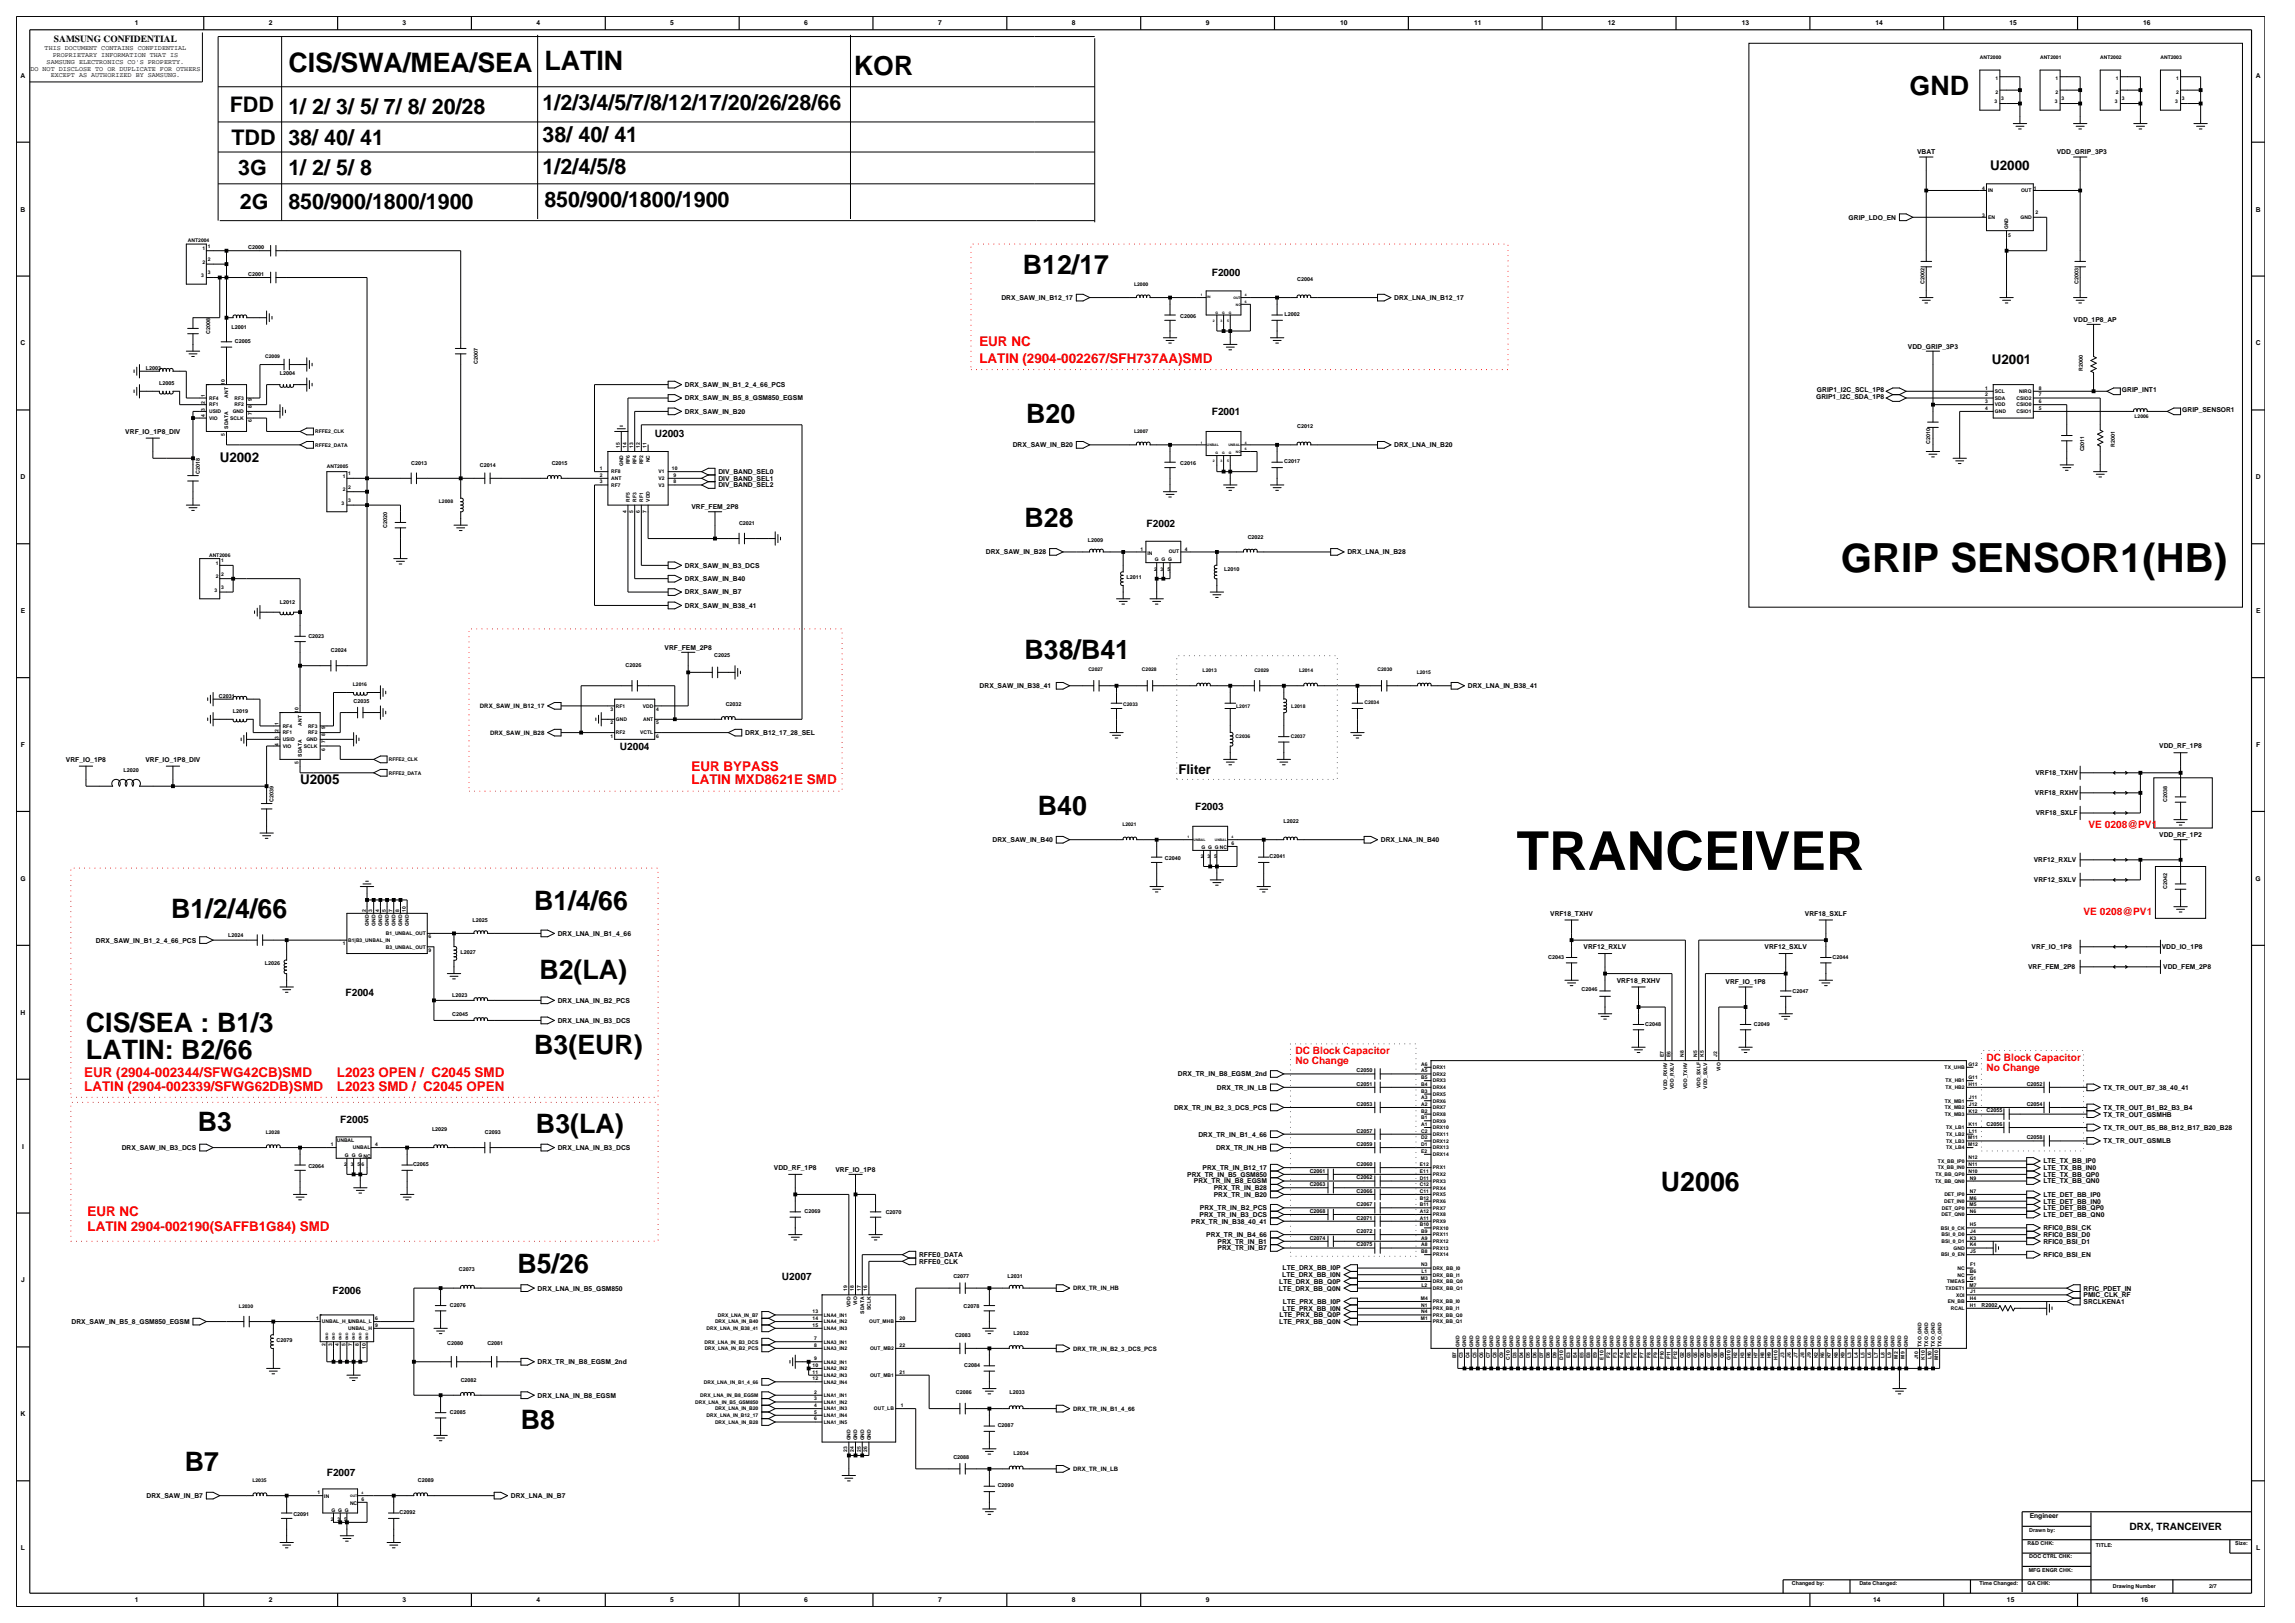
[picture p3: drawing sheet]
<svg xmlns="http://www.w3.org/2000/svg" width="420mm" height="297mm" viewBox="0 0 420 297" stroke-linecap="round" stroke-linejoin="round" font-family="sans-serif">
<defs><g id="words">
<text font-size="9.8" x="277.5" y="159.2">TRANCEIVER</text>
<text font-size="7.4" x="336.9" y="104.7">GRIP SENSOR1(HB)</text>
<g font-size="4.9">
<text x="52.8" y="13.1">CIS/SWA/MEA/SEA</text>
<text x="99.6" y="12.8">LATIN</text>
<text x="156.3" y="13.7">KOR</text>
<text x="349.5" y="17.4">GND</text>
<text x="187.2" y="50.2">B12/17</text>
<text x="187.8" y="77.4">B20</text>
<text x="187.5" y="96.4">B28</text>
<text x="187.5" y="120.6">B38/B41</text>
<text x="189.9" y="149.1">B40</text>
<text x="97.8" y="166.5">B1/4/66</text>
<text x="31.3" y="168">B1/2/4/66</text>
<text x="98.7" y="179.1">B2(LA)</text>
<text x="15.7" y="188.9">CIS/SEA : B1/3</text>
<text x="15.7" y="193.8">LATIN: B2/66</text>
<text x="97.8" y="192.8">B3(EUR)</text>
<text x="36.2" y="206.9">B3</text>
<text x="98.1" y="207.2">B3(LA)</text>
<text x="304" y="217.9">U2006</text>
<text x="94.7" y="233">B5/26</text>
<text x="95.3" y="261.4">B8</text>
<text x="33.8" y="269.1">B7</text>
</g>
<g font-size="3.9">
<text x="42.1" y="20.5">FDD</text>
<text x="52.8" y="20.8">1/ 2/ 3/ 5/ 7/ 8/ 20/28</text>
<text x="99.3" y="20.2">1/2/3/4/5/7/8/12/17/20/26/28/66</text>
<text x="42.4" y="26.6">TDD</text>
<text x="52.8" y="26.6">38/ 40/ 41</text>
<text x="99.3" y="26">38/ 40/ 41</text>
<text x="43.6" y="32.1">3G</text>
<text x="52.8" y="32.1">1/ 2/ 5/ 8</text>
<text x="99.3" y="31.8">1/2/4/5/8</text>
<text x="43.9" y="38.2">2G</text>
<text x="52.8" y="38.2">850/900/1800/1900</text>
<text x="99.6" y="37.9">850/900/1800/1900</text>
</g>
<g font-size="2.5">
<text x="364.2" y="31.2">U2000</text>
<text x="364.5" y="66.7">U2001</text>
<text x="40.2" y="84.5">U2002</text>
<text x="54.9" y="143.5">U2005</text>
<text x="215.7" y="141.7">Fliter</text>
</g>
<g font-size="2.5" fill="#f00">
<text x="179.2" y="63.3">EUR NC</text>
<text x="179.2" y="66.4">LATIN (2904-002267/SFH737AA)SMD</text>
<text x="126.6" y="141.1">EUR BYPASS</text>
<text x="126.6" y="143.5">LATIN MXD8621E SMD</text>
<text x="15.4" y="197.1">EUR (2904-002344/SFWG42CB)SMD</text>
<text x="61.6" y="197.1">L2023 OPEN / C2045 SMD</text>
<text x="15.4" y="199.6">LATIN (2904-002339/SFWG62DB)SMD</text>
<text x="61.6" y="199.6">L2023 SMD / C2045 OPEN</text>
<text x="16" y="225.3">LATIN 2904-002190(SAFFB1G84) SMD</text>
<text x="16" y="222.5">EUR NC</text>
</g>
<g font-size="1.9">
<text x="221.8" y="50.5">F2000</text>
<text x="221.8" y="75.9">F2001</text>
<text x="119.8" y="79.9">U2003</text>
<text x="209.8" y="96.5">F2002</text>
<text x="113.4" y="137.2">U2004</text>
<text x="218.7" y="148.2">F2003</text>
<text x="63.2" y="182.3">F2004</text>
<text x="62.3" y="205.5">F2005</text>
<text x="60.9" y="236.9">F2006</text>
<text x="143.1" y="234.2">U2007</text>
<text x="59.8" y="270.1">F2007</text>
<text x="389.7" y="279.9">DRX, TRANCEIVER</text>
</g>
<g font-size="1.9" fill="#f00">
<text x="382.2" y="151.5">VE 0208@PV1</text>
<text x="381.3" y="167.4">VE 0208@PV1</text>
<text x="237.1" y="194.7">No Change</text>
<text x="237.1" y="192.8">DC Block Capacitor</text>
<text x="363.5" y="195.9">No Change</text>
<text x="363.5" y="194.1">DC Block Capacitor</text>
</g>
<text font-size="1.7" x="9.9" y="7.7">SAMSUNG CONFIDENTIAL</text>
<g font-size="1.2">
<text x="24.7" y="4.7">1</text>
<text x="49.2" y="4.7">2</text>
<text x="73.7" y="4.7">3</text>
<text x="98.2" y="4.7">4</text>
<text x="122.7" y="4.7">5</text>
<text x="147.2" y="4.7">6</text>
<text x="171.7" y="4.7">7</text>
<text x="196.2" y="4.7">8</text>
<text x="220.7" y="4.7">9</text>
<text x="245.3" y="4.7">10</text>
<text x="269.8" y="4.7">11</text>
<text x="294.3" y="4.7">12</text>
<text x="318.7" y="4.7">13</text>
<text x="343.2" y="4.7">14</text>
<text x="367.7" y="4.7">15</text>
<text x="392.2" y="4.7">16</text>
<text x="8.2" y="9.2">THIS DOCUMENT CONTAINS CONFIDENTIAL</text>
<text x="8.5" y="11.7">SAMSUNG ELECTRONICS CO'S PROPERTY.</text>
<text x="9.6" y="10.5">PROPRIETARY INFORMATION THAT IS</text>
<text x="3.8" y="14.2">A</text>
<text x="5.6" y="12.9">DO NOT DISCLOSE TO OR DUPLICATE FOR OTHERS</text>
<text x="9.3" y="14.1">EXCEPT AS AUTHORIZED BY SAMSUNG.</text>
<text x="412.8" y="14.2">A</text>
<text x="350.8" y="28.3">VBAT</text>
<text x="376.4" y="28.3">VDD_GRIP_3P3</text>
<text x="3.8" y="38.7">B</text>
<text x="338.3" y="40.2">GRIP_LDO_EN</text>
<text x="412.8" y="38.7">B</text>
<text x="183.3" y="54.9">DRX_SAW_IN_B12_17</text>
<text x="255.1" y="54.9">DRX_LNA_IN_B12_17</text>
<text x="379.5" y="58.9">VDD_1P8_AP</text>
<text x="3.8" y="63.2">C</text>
<text x="349.2" y="63.8">VDD_GRIP_3P3</text>
<text x="412.8" y="63.2">C</text>
<text x="125.3" y="70.8">DRX_SAW_IN_B1_2_4_66_PCS</text>
<text x="332.5" y="71.7">GRIP1_I2C_SCL_1P8</text>
<text x="388.3" y="71.7">GRIP_INT1</text>
<text x="125.3" y="75.7">DRX_SAW_IN_B20</text>
<text x="125.3" y="73.3">DRX_SAW_IN_B5_8_GSM850_EGSM</text>
<text x="332.4" y="73">GRIP1_I2C_SDA_1P8</text>
<text x="399.4" y="75.4">GRIP_SENSOR1</text>
<text x="22.9" y="79.4">VRF_IO_1P8_DIV</text>
<text x="185.3" y="81.8">DRX_SAW_IN_B20</text>
<text x="255.1" y="81.8">DRX_LNA_IN_B20</text>
<text x="3.8" y="87.7">D</text>
<text x="131.5" y="86.8">DIV_BAND_SEL0</text>
<text x="131.5" y="89.2">DIV_BAND_SEL2</text>
<text x="131.5" y="88">DIV_BAND_SEL1</text>
<text x="412.8" y="87.7">D</text>
<text x="126.5" y="93.2">VRF_FEM_2P8</text>
<text x="180.4" y="101.4">DRX_SAW_IN_B28</text>
<text x="246.6" y="101.4">DRX_LNA_IN_B28</text>
<text x="125.3" y="103.9">DRX_SAW_IN_B3_DCS</text>
<text x="125.3" y="106.3">DRX_SAW_IN_B40</text>
<text x="3.8" y="112.2">E</text>
<text x="125.3" y="111.2">DRX_SAW_IN_B38_41</text>
<text x="125.3" y="108.8">DRX_SAW_IN_B7</text>
<text x="412.9" y="112.2">E</text>
<text x="121.6" y="118.9">VRF_FEM_2P8</text>
<text x="179.3" y="125.9">DRX_SAW_IN_B38_41</text>
<text x="268.6" y="125.9">DRX_LNA_IN_B38_41</text>
<text x="3.8" y="136.7">F</text>
<text x="136.4" y="134.5">DRX_B12_17_28_SEL</text>
<text x="395.2" y="137">VDD_RF_1P8</text>
<text x="412.9" y="136.7">F</text>
<text x="12.1" y="139.4">VRF_IO_1P8</text>
<text x="26.6" y="139.4">VRF_IO_1P8_DIV</text>
<text x="372.5" y="141.9">VRF18_TXHV</text>
<text x="372.4" y="145.5">VRF18_RXHV</text>
<text x="372.6" y="149.2">VRF18_SXLF</text>
<text x="181.6" y="154.1">DRX_SAW_IN_B40</text>
<text x="252.7" y="154.1">DRX_LNA_IN_B40</text>
<text x="395.2" y="153.2">VDD_RF_1P2</text>
<text x="3.7" y="161.2">G</text>
<text x="372.2" y="157.8">VRF12_RXLV</text>
<text x="372.2" y="161.5">VRF12_SXLV</text>
<text x="412.8" y="161.2">G</text>
<text x="283.7" y="167.6">VRF18_TXHV</text>
<text x="330.3" y="167.6">VRF18_SXLF</text>
<text x="17.5" y="172.5">DRX_SAW_IN_B1_2_4_66_PCS</text>
<text x="102.1" y="171.2">DRX_LNA_IN_B1_4_66</text>
<text x="289.8" y="173.7">VRF12_RXLV</text>
<text x="322.9" y="173.7">VRF12_SXLV</text>
<text x="371.8" y="173.7">VRF_IO_1P8</text>
<text x="395.6" y="173.7">VDD_IO_1P8</text>
<text x="295.9" y="179.8">VRF18_RXHV</text>
<text x="371.2" y="177.4">VRF_FEM_2P8</text>
<text x="395.9" y="177.4">VDD_FEM_2P8</text>
<text x="3.8" y="185.7">H</text>
<text x="102.1" y="183.5">DRX_LNA_IN_B2_PCS</text>
<text x="315.8" y="180.1">VRF_IO_1P8</text>
<text x="102.1" y="187.2">DRX_LNA_IN_B3_DCS</text>
<text x="215.6" y="197">DRX_TR_IN_B8_EGSM_2nd</text>
<text x="214.9" y="203.1">DRX_TR_IN_B2_3_DCS_PCS</text>
<text x="222.7" y="199.4">DRX_TR_IN_LB</text>
<text x="385" y="199.4">TX_TR_OUT_B7_38_40_41</text>
<text x="385" y="203.1">TX_TR_OUT_B1_B2_B3_B4</text>
<text x="219.3" y="208">DRX_TR_IN_B1_4_66</text>
<text x="385" y="204.3">TX_TR_OUT_GSMHB</text>
<text x="385" y="209.2">TX_TR_OUT_GSMLB</text>
<text x="385" y="206.8">TX_TR_OUT_B5_B8_B12_B17_B20_B28</text>
<text x="4" y="210.2">I</text>
<text x="22.3" y="210.4">DRX_SAW_IN_B3_DCS</text>
<text x="102.1" y="210.4">DRX_LNA_IN_B3_DCS</text>
<text x="141.6" y="214.1">VDD_RF_1P8</text>
<text x="152.9" y="214.4">VRF_IO_1P8</text>
<text x="217.3" y="215.3">PRX_TR_IN_B5_GSM850</text>
<text x="220.1" y="214.1">PRX_TR_IN_B12_17</text>
<text x="222.6" y="210.4">DRX_TR_IN_HB</text>
<text x="373.9" y="215.3">LTE_TX_BB_QP0</text>
<text x="373.9" y="212.9">LTE_TX_BB_IP0</text>
<text x="373.9" y="214.1">LTE_TX_BB_IN0</text>
<text x="218.5" y="216.6">PRX_TR_IN_B8_EGSM</text>
<text x="219.6" y="221.5">PRX_TR_IN_B2_PCS</text>
<text x="222.1" y="219">PRX_TR_IN_B20</text>
<text x="222.1" y="217.8">PRX_TR_IN_B28</text>
<text x="373.9" y="216.6">LTE_TX_BB_QN0</text>
<text x="373.9" y="219">LTE_DET_BB_IP0</text>
<text x="373.9" y="220.2">LTE_DET_BB_IN0</text>
<text x="373.9" y="221.5">LTE_DET_BB_QP0</text>
<text x="218" y="223.9">PRX_TR_IN_B38_40_41</text>
<text x="219.5" y="222.7">PRX_TR_IN_B3_DCS</text>
<text x="220.8" y="226.4">PRX_TR_IN_B4_66</text>
<text x="222.8" y="227.6">PRX_TR_IN_B1</text>
<text x="373.9" y="222.7">LTE_DET_BB_QN0</text>
<text x="373.9" y="225.1">RFIC0_BSI_CK</text>
<text x="373.9" y="226.4">RFIC0_BSI_D0</text>
<text x="373.9" y="227.6">RFIC0_BSI_D1</text>
<text x="168.2" y="230">RFFE0_DATA</text>
<text x="168.2" y="231.2">RFFE0_CLK</text>
<text x="222.8" y="228.8">PRX_TR_IN_B7</text>
<text x="234.7" y="233.7">LTE_DRX_BB_I0N</text>
<text x="234.7" y="232.5">LTE_DRX_BB_I0P</text>
<text x="373.9" y="230">RFIC0_BSI_EN</text>
<text x="3.9" y="234.7">J</text>
<text x="98.4" y="236.2">DRX_LNA_IN_B5_GSM850</text>
<text x="234" y="236.2">LTE_DRX_BB_Q0N</text>
<text x="234.1" y="234.9">LTE_DRX_BB_Q0P</text>
<text x="234.7" y="239.8">LTE_PRX_BB_I0N</text>
<text x="234.8" y="238.6">LTE_PRX_BB_I0P</text>
<text x="381.3" y="236.2">RFIC_PDET_IN</text>
<text x="381.3" y="237.4">PMIC_CLK_RF</text>
<text x="381.3" y="238.6">SRCLKENA1</text>
<text x="13.1" y="242.3">DRX_SAW_IN_B5_8_GSM850_EGSM</text>
<text x="234.1" y="242.3">LTE_PRX_BB_Q0N</text>
<text x="234.2" y="241.1">LTE_PRX_BB_Q0P</text>
<text x="98.4" y="249.6">DRX_TR_IN_B8_EGSM_2nd</text>
<text x="98.4" y="255.7">DRX_LNA_IN_B8_EGSM</text>
<text x="3.8" y="259.2">K</text>
<text x="26.8" y="274.1">DRX_SAW_IN_B7</text>
<text x="93.5" y="274.1">DRX_LNA_IN_B7</text>
<text x="371.4" y="277.8">Engineer</text>
<text x="3.8" y="283.7">L</text>
<text x="412.9" y="283.7">L</text>
<text x="24.7" y="293.2">1</text>
<text x="49.2" y="293.2">2</text>
<text x="73.7" y="293.2">3</text>
<text x="98.2" y="293.2">4</text>
<text x="122.7" y="293.2">5</text>
<text x="147.2" y="293.2">6</text>
<text x="171.7" y="293.2">7</text>
<text x="196.2" y="293.2">8</text>
<text x="220.7" y="293.2">9</text>
<text x="342.8" y="293.2">14</text>
<text x="367.3" y="293.2">15</text>
<text x="391.8" y="293.2">16</text>
</g>
<g font-size="1.1">
<text x="87.8" y="129.6">DRX_SAW_IN_B12_17</text>
<text x="89.7" y="134.5">DRX_SAW_IN_B28</text>
<text x="196.4" y="236.1">DRX_TR_IN_HB</text>
<text x="196.4" y="247.1">DRX_TR_IN_B2_3_DCS_PCS</text>
<text x="196.4" y="258.2">DRX_TR_IN_B1_4_66</text>
<text x="196.4" y="269.2">DRX_TR_IN_LB</text>
</g>
<g font-size="1">
<text x="45.4" y="45.6">C2000</text>
<text x="45.4" y="50.5">C2001</text>
<text x="237.4" y="51.4">C2004</text>
<text x="352.2" y="52" transform="rotate(-90 352.2 52)">C2002</text>
<text x="380.4" y="52" transform="rotate(-90 380.4 52)">C2003</text>
<text x="216" y="58.1">C2006</text>
<text x="235.1" y="57.9">L2002</text>
<text x="38.5" y="61.1" transform="rotate(-90 38.5 61.1)">C2008</text>
<text x="42.4" y="60.3">L2001</text>
<text x="43" y="62.8">C2005</text>
<text x="26.7" y="67.6">L2003</text>
<text x="29.1" y="70.4">L2005</text>
<text x="51.2" y="68.6">L2004</text>
<text x="87.5" y="66.7" transform="rotate(-90 87.5 66.7)">C2007</text>
<text x="381.2" y="67.9" transform="rotate(-90 381.2 67.9)">R2000</text>
<text x="237.4" y="78.3">C2012</text>
<text x="353.2" y="81.2" transform="rotate(-90 353.2 81.2)">C2010</text>
<text x="381.4" y="82.6" transform="rotate(-90 381.4 82.6)">C2011</text>
<text x="387" y="81.9" transform="rotate(-90 387 81.9)">R2001</text>
<text x="36.5" y="86.8" transform="rotate(-90 36.5 86.8)">C2018</text>
<text x="75.2" y="85.1">C2013</text>
<text x="87.8" y="85.4">C2014</text>
<text x="101" y="85.1">C2015</text>
<text x="216" y="85.1">C2016</text>
<text x="235" y="84.8">C2017</text>
<text x="70.8" y="96.6" transform="rotate(-90 70.8 96.6)">C2020</text>
<text x="135.3" y="96.1">C2021</text>
<text x="199.1" y="99.2">L2009</text>
<text x="228.3" y="98.5">C2022</text>
<text x="206.2" y="105.9">L2011</text>
<text x="224.1" y="104.4">L2010</text>
<text x="51.2" y="110.6">L2012</text>
<text x="56.4" y="116.7">C2023</text>
<text x="60.6" y="119.4">C2024</text>
<text x="114.5" y="122.1">C2026</text>
<text x="130.7" y="120.3">C2025</text>
<text x="40.1" y="127.6">C2031</text>
<text x="42.6" y="130.4">L2019</text>
<text x="64.7" y="128.6">C2035</text>
<text x="132.8" y="129.2">C2032</text>
<text x="22.6" y="141.3">L2020</text>
<text x="50" y="146.8" transform="rotate(-90 50 146.8)">C2039</text>
<text x="396.6" y="146.8" transform="rotate(-90 396.6 146.8)">C2038</text>
<text x="234.9" y="150.6">L2022</text>
<text x="213.2" y="157.3">C2040</text>
<text x="232.3" y="157">C2041</text>
<text x="396.6" y="162.7" transform="rotate(-90 396.6 162.7)">C2042</text>
<text x="41.8" y="171.4">L2024</text>
<text x="86.4" y="168.7">L2025</text>
<text x="48.5" y="176.6">L2026</text>
<text x="84.3" y="174.5">L2027</text>
<text x="283.3" y="175.5">C2043</text>
<text x="335.4" y="175.5">C2044</text>
<text x="82.8" y="185.9">C2045</text>
<text x="82.8" y="182.4">L2023</text>
<text x="289.4" y="181.3">C2046</text>
<text x="328" y="181.6">C2047</text>
<text x="301.1" y="187.7">C2048</text>
<text x="321" y="187.7">C2049</text>
<text x="248.3" y="196.2">C2050</text>
<text x="248.3" y="202.3">C2053</text>
<text x="248.3" y="198.7">C2051</text>
<text x="363.5" y="203.6">C2055</text>
<text x="370.9" y="202.3">C2054</text>
<text x="370.9" y="198.7">C2052</text>
<text x="79.1" y="206.9">L2029</text>
<text x="88.7" y="207.5">C2093</text>
<text x="248.3" y="207.2">C2057</text>
<text x="248.3" y="209.7">C2059</text>
<text x="363.5" y="206">C2056</text>
<text x="370.9" y="208.5">C2058</text>
<text x="56.4" y="213.7">C2064</text>
<text x="75.6" y="213.4">C2065</text>
<text x="239.7" y="214.6">C2061</text>
<text x="248.3" y="213.4">C2060</text>
<text x="248.3" y="215.8">C2062</text>
<text x="239.7" y="217">C2063</text>
<text x="239.7" y="221.9">C2068</text>
<text x="248.3" y="220.7">C2067</text>
<text x="248.3" y="218.3">C2066</text>
<text x="147.2" y="222">C2069</text>
<text x="162.1" y="222.2">C2070</text>
<text x="239.7" y="226.8">C2074</text>
<text x="248.3" y="223.2">C2071</text>
<text x="248.3" y="225.6">C2072</text>
<text x="84" y="232.7">C2073</text>
<text x="174.5" y="233.9">C2077</text>
<text x="184.4" y="233.9">L2031</text>
<text x="248.3" y="228.1">C2075</text>
<text x="82.3" y="239.1">C2076</text>
<text x="176.3" y="239.4">C2078</text>
<text x="362.6" y="239.1">R2002</text>
<text x="50.6" y="245.5">C2079</text>
<text x="174.8" y="244.6">C2083</text>
<text x="185.5" y="244.3">L2032</text>
<text x="81.9" y="246.1">C2080</text>
<text x="89.2" y="246.1">C2081</text>
<text x="176.5" y="250.2">C2084</text>
<text x="84.3" y="252.9">C2082</text>
<text x="174.9" y="255">C2086</text>
<text x="184.7" y="255">L2033</text>
<text x="82.3" y="258.7">C2085</text>
<text x="182.6" y="261.1">C2087</text>
<text x="174.5" y="266.9">C2088</text>
<text x="185.5" y="266.3">L2034</text>
<text x="76.5" y="271.2">C2089</text>
<text x="182.6" y="272.2">C2090</text>
<text x="53.7" y="277.4">C2091</text>
<text x="73.1" y="277.1">C2092</text>
<text x="371.4" y="280.2">Drawn by:</text>
<text x="371" y="282.7">R&amp;D CHK:</text>
<text x="371.3" y="287.6">MFG ENGR CHK:</text>
<text x="371.4" y="285.2">DOC CTRL CHK:</text>
<text x="383.6" y="283">TITLE:</text>
<text x="409.1" y="282.7">Size:</text>
<text x="327.9" y="290.1">Changed by:</text>
<text x="340.3" y="290.1">Date Changed:</text>
<text x="362.2" y="290.1">Time Changed:</text>
<text x="371.1" y="290.1">QA CHK:</text>
<text x="386.7" y="290.6">Drawing Number</text>
<text x="404.3" y="290.6">2/7</text>
</g>
<g font-size=".9">
<text x="362.3" y="10.7">ANT2000</text>
<text x="373.3" y="10.7">ANT2001</text>
<text x="384.4" y="10.7">ANT2002</text>
<text x="395.4" y="10.7">ANT2003</text>
<text x="365.2" y="14.7">1</text>
<text x="365.2" y="17.2">2</text>
<text x="376.2" y="14.7">1</text>
<text x="376.2" y="17.2">2</text>
<text x="387.2" y="14.7">1</text>
<text x="387.2" y="17.2">2</text>
<text x="398.2" y="14.7">1</text>
<text x="398.2" y="17.2">2</text>
<text x="365" y="18.9">3</text>
<text x="366.2" y="18.4">3</text>
<text x="376" y="18.9">3</text>
<text x="377.3" y="18.4">3</text>
<text x="387.1" y="18.9">3</text>
<text x="388.3" y="18.4">3</text>
<text x="398.1" y="18.9">3</text>
<text x="399.3" y="18.4">3</text>
<text x="362.7" y="34.9">4</text>
<text x="363.8" y="35.2">IN</text>
<text x="369.9" y="35.2">OUT</text>
<text x="372.2" y="34.9">1</text>
<text x="362.7" y="39.8">3</text>
<text x="363.8" y="40.1">EN</text>
<text x="367.5" y="41.9" transform="rotate(-90 367.5 41.9)">GND</text>
<text x="369.8" y="40.1">GND</text>
<text x="372.5" y="39.1">2</text>
<text x="34.4" y="44.4">ANT2004</text>
<text x="37" y="45.8">1</text>
<text x="38" y="45.3">1</text>
<text x="38" y="47.8">2</text>
<text x="367.5" y="43.5">5</text>
<text x="36.8" y="50.7">3</text>
<text x="37" y="48.3">2</text>
<text x="38" y="50.2">3</text>
<text x="207.5" y="52.3">L2000</text>
<text x="48.5" y="65.5">C2009</text>
<text x="41.2" y="70.4" transform="rotate(-90 41.2 70.4)">10</text>
<text x="363.3" y="71.3">1</text>
<text x="365.1" y="71.9">SCL</text>
<text x="369.5" y="71.9">NIRQ</text>
<text x="373.1" y="71.3">8</text>
<text x="37.5" y="76.4" transform="rotate(-90 37.5 76.4)">4</text>
<text x="37.5" y="75.2" transform="rotate(-90 37.5 75.2)">3</text>
<text x="37.5" y="74" transform="rotate(-90 37.5 74)">2</text>
<text x="37.5" y="72.7" transform="rotate(-90 37.5 72.7)">1</text>
<text x="38.3" y="73.2">RF4</text>
<text x="38.3" y="74.4">RF1</text>
<text x="38.3" y="75.6">USID</text>
<text x="38.3" y="76.8">VIO</text>
<text x="41.8" y="72.8" transform="rotate(-90 41.8 72.8)">ANT</text>
<text x="42.1" y="76.8">SCLK</text>
<text x="42.6" y="75.6">GND</text>
<text x="42.9" y="74.4">RF2</text>
<text x="42.9" y="73.2">RF3</text>
<text x="46.1" y="77.3" transform="rotate(-90 46.1 77.3)">6</text>
<text x="46.1" y="75.9" transform="rotate(-90 46.1 75.9)">7</text>
<text x="46.1" y="74.7" transform="rotate(-90 46.1 74.7)">8</text>
<text x="46.1" y="73.4" transform="rotate(-90 46.1 73.4)">9</text>
<text x="363.3" y="72.5">2</text>
<text x="363.3" y="73.8">3</text>
<text x="363.3" y="75">4</text>
<text x="365.1" y="73.2">SDA</text>
<text x="365.1" y="74.4">VDD</text>
<text x="365.1" y="75.6">GND</text>
<text x="369.1" y="74.4">CSIO0</text>
<text x="369.1" y="73.2">CSIO2</text>
<text x="369.1" y="75.6">CSIO1</text>
<text x="373.1" y="73.8">6</text>
<text x="373.1" y="72.5">7</text>
<text x="373.1" y="75">5</text>
<text x="390.6" y="76.5">L2006</text>
<text x="41.2" y="79.8" transform="rotate(-90 41.2 79.8)">5</text>
<text x="41.8" y="78.5" transform="rotate(-90 41.8 78.5)">SDATA</text>
<text x="57.7" y="81.7">RFFE2_DATA</text>
<text x="57.7" y="79.3">RFFE2_CLK</text>
<text x="113.4" y="81.9" transform="rotate(-90 113.4 81.9)">15</text>
<text x="114.6" y="81.9" transform="rotate(-90 114.6 81.9)">14</text>
<text x="115.9" y="81.9" transform="rotate(-90 115.9 81.9)">13</text>
<text x="117.1" y="81.9" transform="rotate(-90 117.1 81.9)">12</text>
<text x="118.3" y="81.9" transform="rotate(-90 118.3 81.9)">11</text>
<text x="207.5" y="79.3">L2007</text>
<text x="59.8" y="85.7">ANT2005</text>
<text x="62.8" y="87.4">1</text>
<text x="62.8" y="89.9">2</text>
<text x="63.7" y="89.4">2</text>
<text x="63.7" y="87">1</text>
<text x="109.8" y="87.2">2</text>
<text x="109.8" y="88.5">3</text>
<text x="109.8" y="86">1</text>
<text x="111.9" y="87.9">ANT</text>
<text x="111.9" y="89.1">RF7</text>
<text x="111.9" y="86.6">RF8</text>
<text x="114" y="85.3" transform="rotate(-90 114 85.3)">GND</text>
<text x="115.2" y="85" transform="rotate(-90 115.2 85)">RF6</text>
<text x="116.5" y="85" transform="rotate(-90 116.5 85)">RF4</text>
<text x="117.7" y="85" transform="rotate(-90 117.7 85)">RF2</text>
<text x="118.9" y="84.6" transform="rotate(-90 118.9 84.6)">NC</text>
<text x="120.5" y="87.9">V2</text>
<text x="120.5" y="89.1">V3</text>
<text x="120.5" y="86.6">V1</text>
<text x="123" y="86">10</text>
<text x="123.2" y="88.5">8</text>
<text x="123.2" y="87.2">9</text>
<text x="62.5" y="92.3">3</text>
<text x="63.7" y="91.9">3</text>
<text x="80.3" y="92.1">L2008</text>
<text x="114.6" y="93.9" transform="rotate(-90 114.6 93.9)">4</text>
<text x="115.2" y="91.8" transform="rotate(-90 115.2 91.8)">RF5</text>
<text x="115.9" y="93.9" transform="rotate(-90 115.9 93.9)">5</text>
<text x="116.5" y="91.8" transform="rotate(-90 116.5 91.8)">RF3</text>
<text x="117.1" y="93.9" transform="rotate(-90 117.1 93.9)">6</text>
<text x="117.7" y="91.8" transform="rotate(-90 117.7 91.8)">RF1</text>
<text x="118.3" y="93.9" transform="rotate(-90 118.3 93.9)">7</text>
<text x="118.9" y="91.8" transform="rotate(-90 118.9 91.8)">VDD</text>
<text x="38.3" y="102">ANT2006</text>
<text x="208.7" y="100.8">1</text>
<text x="210" y="101.5">IN</text>
<text x="213.9" y="101.2">OUT</text>
<text x="216.8" y="100.8">4</text>
<text x="39.5" y="105.8">2</text>
<text x="39.5" y="103.4">1</text>
<text x="40.5" y="105.3">2</text>
<text x="40.5" y="107.8">3</text>
<text x="40.5" y="102.9">1</text>
<text x="211.2" y="104.4">2</text>
<text x="211.3" y="102.7">G G G</text>
<text x="212.4" y="104.4">3</text>
<text x="213.6" y="104.4">5</text>
<text x="39.2" y="108.3">3</text>
<text x="64.6" y="125.5">L2016</text>
<text x="199.2" y="122.7">C2027</text>
<text x="209" y="122.7">C2028</text>
<text x="220.1" y="123">L2013</text>
<text x="229.6" y="123">C2029</text>
<text x="237.7" y="123">L2014</text>
<text x="252.1" y="122.8">C2030</text>
<text x="259.3" y="123.3">L2015</text>
<text x="54.6" y="130.4" transform="rotate(-90 54.6 130.4)">10</text>
<text x="111.7" y="130.1">3</text>
<text x="112.7" y="132">GND</text>
<text x="112.7" y="129.5">RF1</text>
<text x="117.6" y="129.5">VDD</text>
<text x="117.7" y="132">ANT</text>
<text x="120.1" y="130.1">4</text>
<text x="205.5" y="129.2">C2033</text>
<text x="226.2" y="129.5">L2017</text>
<text x="236.3" y="129.5">L2018</text>
<text x="249.7" y="128.9">C2034</text>
<text x="51" y="136.4" transform="rotate(-90 51 136.4)">4</text>
<text x="51" y="135.2" transform="rotate(-90 51 135.2)">3</text>
<text x="51" y="134" transform="rotate(-90 51 134)">2</text>
<text x="51" y="132.7" transform="rotate(-90 51 132.7)">1</text>
<text x="51.7" y="133.2">RF4</text>
<text x="51.7" y="134.4">RF1</text>
<text x="51.7" y="135.6">USID</text>
<text x="51.7" y="136.8">VIO</text>
<text x="55.2" y="132.8" transform="rotate(-90 55.2 132.8)">ANT</text>
<text x="55.6" y="136.8">SCLK</text>
<text x="56.1" y="135.6">GND</text>
<text x="56.4" y="134.4">RF2</text>
<text x="56.4" y="133.2">RF3</text>
<text x="59.5" y="137.3" transform="rotate(-90 59.5 137.3)">6</text>
<text x="59.5" y="135.9" transform="rotate(-90 59.5 135.9)">7</text>
<text x="59.5" y="134.7" transform="rotate(-90 59.5 134.7)">8</text>
<text x="59.5" y="133.5" transform="rotate(-90 59.5 133.5)">9</text>
<text x="111.7" y="132.5">2</text>
<text x="111.7" y="135">1</text>
<text x="112.7" y="134.4">RF2</text>
<text x="117.2" y="134.4">VCTL</text>
<text x="120.1" y="135">6</text>
<text x="120.1" y="132.5">5</text>
<text x="226.1" y="135">C2036</text>
<text x="236.2" y="135">C2037</text>
<text x="54.6" y="139.8" transform="rotate(-90 54.6 139.8)">5</text>
<text x="55.2" y="138.5" transform="rotate(-90 55.2 138.5)">SDATA</text>
<text x="71.1" y="141.7">RFFE2_DATA</text>
<text x="71.1" y="139.3">RFFE2_CLK</text>
<text x="205.4" y="151.2">L2021</text>
<text x="219.9" y="155.4">G G G NC</text>
<text x="225.4" y="154.6">6</text>
<text x="219.8" y="157.1">2</text>
<text x="221" y="157.1">3</text>
<text x="222.2" y="157.1">5</text>
<text x="66.9" y="166.9" transform="rotate(-90 66.9 166.9)">2</text>
<text x="68.1" y="166.9" transform="rotate(-90 68.1 166.9)">3</text>
<text x="69.4" y="166.9" transform="rotate(-90 69.4 166.9)">4</text>
<text x="70.6" y="166.9" transform="rotate(-90 70.6 166.9)">5</text>
<text x="71.8" y="166.9" transform="rotate(-90 71.8 166.9)">7</text>
<text x="73" y="166.9" transform="rotate(-90 73 166.9)">8</text>
<text x="74.3" y="166.9" transform="rotate(-90 74.3 166.9)">10</text>
<text x="62.7" y="172.9">1</text>
<text x="63.7" y="172.4">B1|B3_UNBAL_IN</text>
<text x="67.5" y="169.4" transform="rotate(-90 67.5 169.4)">GND</text>
<text x="68.7" y="169.4" transform="rotate(-90 68.7 169.4)">GND</text>
<text x="69.9" y="169.4" transform="rotate(-90 69.9 169.4)">GND</text>
<text x="70.6" y="171.1">B1_UNBAL_OUT</text>
<text x="70.6" y="173.6">B3_UNBAL_OUT</text>
<text x="71.2" y="169.4" transform="rotate(-90 71.2 169.4)">GND</text>
<text x="72.4" y="169.4" transform="rotate(-90 72.4 169.4)">GND</text>
<text x="73.6" y="169.4" transform="rotate(-90 73.6 169.4)">GND</text>
<text x="74.8" y="169.4" transform="rotate(-90 74.8 169.4)">GND</text>
<text x="78.4" y="171.7">6</text>
<text x="78.4" y="174.2">9</text>
<text x="260.1" y="197.5">B5</text>
<text x="260.1" y="196.2">A5</text>
<text x="260.1" y="195">A6</text>
<text x="262.2" y="196.8">DRX2</text>
<text x="262.2" y="195.6">DRX1</text>
<text x="304.5" y="193.4" transform="rotate(-90 304.5 193.4)">E7</text>
<text x="305.7" y="193.4" transform="rotate(-90 305.7 193.4)">E6</text>
<text x="308.1" y="193.4" transform="rotate(-90 308.1 193.4)">N8</text>
<text x="310.6" y="193.4" transform="rotate(-90 310.6 193.4)">N5</text>
<text x="311.8" y="193.4" transform="rotate(-90 311.8 193.4)">K5</text>
<text x="314.3" y="193.4" transform="rotate(-90 314.3 193.4)">J2</text>
<text x="314.9" y="196" transform="rotate(-90 314.9 196)">VIO</text>
<text x="355.9" y="195.6">TX_UHB</text>
<text x="360.2" y="195">G12</text>
<text x="360.2" y="197.5">G11</text>
<text x="260.1" y="203.6">B2</text>
<text x="260.1" y="199.9">B3</text>
<text x="260.1" y="198.7">B4</text>
<text x="260.1" y="202.4">A2</text>
<text x="260.1" y="201.1">A3</text>
<text x="262.2" y="200.5">DRX5</text>
<text x="262.2" y="199.3">DRX4</text>
<text x="262.2" y="198.1">DRX3</text>
<text x="262.2" y="201.7">DRX6</text>
<text x="262.2" y="203">DRX7</text>
<text x="305.1" y="199.4" transform="rotate(-90 305.1 199.4)">VDD_RXHV</text>
<text x="306.3" y="199.3" transform="rotate(-90 306.3 199.3)">VDD_RXLV</text>
<text x="308.8" y="199.3" transform="rotate(-90 308.8 199.3)">VDD_TXHV</text>
<text x="311.2" y="199.2" transform="rotate(-90 311.2 199.2)">VDD_SXLF</text>
<text x="312.4" y="199.2" transform="rotate(-90 312.4 199.2)">VDD_SXLV</text>
<text x="355.9" y="201.7">TX_MB1</text>
<text x="355.9" y="203">TX_MB2</text>
<text x="356" y="199.3">TX_HB2</text>
<text x="356" y="198.1">TX_HB1</text>
<text x="360.2" y="203.6">K12</text>
<text x="360.2" y="198.7">H11</text>
<text x="360.3" y="201.1">J11</text>
<text x="360.3" y="202.4">J12</text>
<text x="48.6" y="207.5">L2028</text>
<text x="60.6" y="209.7">1</text>
<text x="61.6" y="209">UNBAL</text>
<text x="68.6" y="209.7">4</text>
<text x="260.1" y="209.7">D1</text>
<text x="260.1" y="208.5">D2</text>
<text x="260.1" y="207.3">C2</text>
<text x="260.1" y="204.8">B1</text>
<text x="260.1" y="206">A1</text>
<text x="262.2" y="209.1">DRX12</text>
<text x="262.2" y="207.9">DRX11</text>
<text x="262.2" y="204.2">DRX8</text>
<text x="262.2" y="205.4">DRX9</text>
<text x="262.2" y="206.7">DRX10</text>
<text x="355.9" y="204.2">TX_MB3</text>
<text x="356.1" y="209.1">TX_LB3</text>
<text x="356.1" y="207.9">TX_LB2</text>
<text x="356.1" y="206.7">TX_LB1</text>
<text x="360.2" y="209.7">M12</text>
<text x="360.2" y="208.5">M11</text>
<text x="360.2" y="206">K11</text>
<text x="360.3" y="207.3">L11</text>
<text x="63" y="213.4">2</text>
<text x="63.1" y="211.7">G G G NC</text>
<text x="64.2" y="213.4">3</text>
<text x="64.6" y="210.2">UNBAL</text>
<text x="65.4" y="213.4">5</text>
<text x="66.2" y="213.4">6</text>
<text x="259.8" y="215.8">D11</text>
<text x="259.9" y="213.4">E12</text>
<text x="259.9" y="214.6">E11</text>
<text x="260.1" y="210.9">E2</text>
<text x="262.2" y="215.2">PRX2</text>
<text x="262.2" y="214">PRX1</text>
<text x="262.2" y="211.6">DRX14</text>
<text x="262.2" y="210.3">DRX13</text>
<text x="354.2" y="215.2">TX_BB_QP0</text>
<text x="354.6" y="214">TX_BB_IN0</text>
<text x="354.7" y="212.8">TX_BB_IP0</text>
<text x="356.1" y="210.3">TX_LB4</text>
<text x="360.2" y="214.6">N10</text>
<text x="360.2" y="213.4">N11</text>
<text x="360.2" y="212.2">N12</text>
<text x="360.5" y="215.8">N9</text>
<text x="259.8" y="218.3">C11</text>
<text x="259.8" y="217.1">C12</text>
<text x="259.8" y="220.7">B11</text>
<text x="259.8" y="219.5">B12</text>
<text x="259.8" y="222">A12</text>
<text x="262.2" y="216.4">PRX3</text>
<text x="262.2" y="218.9">PRX5</text>
<text x="262.2" y="217.7">PRX4</text>
<text x="262.2" y="220.1">PRX6</text>
<text x="262.2" y="221.3">PRX7</text>
<text x="354.1" y="216.4">TX_BB_QN0</text>
<text x="355.4" y="221.3">DET_QP0</text>
<text x="355.8" y="220.1">DET_IN0</text>
<text x="355.8" y="218.9">DET_IP0</text>
<text x="360.4" y="220.7">M5</text>
<text x="360.4" y="219.5">M6</text>
<text x="360.5" y="218.3">N7</text>
<text x="360.5" y="222">N6</text>
<text x="259.8" y="224.4">B10</text>
<text x="259.8" y="223.2">A11</text>
<text x="260.1" y="225.6">B9</text>
<text x="260.1" y="226.8">A9</text>
<text x="262.2" y="226.2">PRX11</text>
<text x="262.2" y="227.5">PRX12</text>
<text x="262.2" y="225">PRX10</text>
<text x="262.2" y="223.8">PRX9</text>
<text x="262.2" y="222.6">PRX8</text>
<text x="355.2" y="225">BSI_0_CK</text>
<text x="355.3" y="227.5">BSI_0_D1</text>
<text x="355.3" y="226.2">BSI_0_D0</text>
<text x="355.3" y="222.6">DET_QN0</text>
<text x="360.5" y="226.8">K3</text>
<text x="360.5" y="224.4">H5</text>
<text x="360.6" y="225.6">J4</text>
<text x="260.1" y="231.8">N3</text>
<text x="260.1" y="229.3">B8</text>
<text x="260.1" y="228.1">A8</text>
<text x="260.1" y="233">L1</text>
<text x="262.2" y="232.4">DRX_BB_I0</text>
<text x="262.2" y="233.6">DRX_BB_I1</text>
<text x="262.2" y="229.9">PRX14</text>
<text x="262.2" y="228.7">PRX13</text>
<text x="355.2" y="229.9">BSI_0_EN</text>
<text x="357.5" y="228.7">GND</text>
<text x="358.2" y="232.4">NC</text>
<text x="358.2" y="233.6">NC</text>
<text x="360.5" y="228.1">K4</text>
<text x="360.5" y="233">B6</text>
<text x="360.6" y="231.8">F1</text>
<text x="360.6" y="229.3">J5</text>
<text x="43.7" y="239.4">L2030</text>
<text x="155.1" y="236.2" transform="rotate(-90 155.1 236.2)">19</text>
<text x="155.7" y="239.2" transform="rotate(-90 155.7 239.2)">VDD</text>
<text x="156.3" y="236.2" transform="rotate(-90 156.3 236.2)">18</text>
<text x="156.9" y="238.8" transform="rotate(-90 156.9 238.8)">VIO</text>
<text x="157.5" y="236.2" transform="rotate(-90 157.5 236.2)">17</text>
<text x="158.7" y="236.2" transform="rotate(-90 158.7 236.2)">16</text>
<text x="159.3" y="239.7" transform="rotate(-90 159.3 239.7)">SCLK</text>
<text x="260" y="234.2">M3</text>
<text x="260" y="237.9">M4</text>
<text x="260.1" y="239.1">N1</text>
<text x="260.1" y="235.4">L2</text>
<text x="262.2" y="239.7">PRX_BB_I1</text>
<text x="262.2" y="234.8">DRX_BB_Q0</text>
<text x="262.2" y="238.5">PRX_BB_I0</text>
<text x="262.2" y="236">DRX_BB_Q1</text>
<text x="356" y="236">TXDET1</text>
<text x="356.3" y="234.8">TMEAS</text>
<text x="356.4" y="238.5">EN_BB</text>
<text x="357" y="239.7">RCAL</text>
<text x="358" y="237.3">XOI</text>
<text x="360.4" y="235.4">M7</text>
<text x="360.5" y="234.2">G1</text>
<text x="360.5" y="239.1">H1</text>
<text x="360.5" y="237.9">H4</text>
<text x="360.6" y="236.7">J1</text>
<text x="57.8" y="241.6">1</text>
<text x="58.9" y="242.2">UNBAL_H_L</text>
<text x="63.7" y="243.4">UNBAL_H</text>
<text x="63.8" y="242.2">UNBAL_L</text>
<text x="68.6" y="241.6">6</text>
<text x="68.6" y="242.8">9</text>
<text x="128.9" y="245.8">DRX_LNA_IN_B3_DCS</text>
<text x="129.3" y="243.4">DRX_LNA_IN_B38_41</text>
<text x="130.8" y="242.2">DRX_LNA_IN_B40</text>
<text x="131.4" y="240.9">DRX_LNA_IN_B7</text>
<text x="148.7" y="241.6">14</text>
<text x="148.7" y="242.8">15</text>
<text x="148.7" y="240.3">13</text>
<text x="149" y="245.2">7</text>
<text x="150.7" y="245.8">LNA3_IN1</text>
<text x="150.7" y="240.9">LNA4_IN1</text>
<text x="150.7" y="242.2">LNA4_IN2</text>
<text x="150.7" y="243.4">LNA4_IN3</text>
<text x="158.1" y="240.4" transform="rotate(-90 158.1 240.4)">SDATA</text>
<text x="159.1" y="242.2">OUT_MHB</text>
<text x="164.6" y="241.6">20</text>
<text x="260" y="241.6">M1</text>
<text x="260.1" y="240.3">N4</text>
<text x="262.2" y="240.9">PRX_BB_Q0</text>
<text x="262.2" y="242.2">PRX_BB_Q1</text>
<text x="59.6" y="246.3" transform="rotate(-90 59.6 246.3)">2</text>
<text x="60.8" y="246.3" transform="rotate(-90 60.8 246.3)">3</text>
<text x="62" y="246.3" transform="rotate(-90 62 246.3)">4</text>
<text x="63.2" y="246.3" transform="rotate(-90 63.2 246.3)">5</text>
<text x="64.5" y="246.3" transform="rotate(-90 64.5 246.3)">7</text>
<text x="65.7" y="246.3" transform="rotate(-90 65.7 246.3)">8</text>
<text x="66.9" y="246.8" transform="rotate(-90 66.9 246.8)">10</text>
<text x="129" y="247.1">DRX_LNA_IN_B2_PCS</text>
<text x="148.7" y="250.1">10</text>
<text x="148.7" y="251.3">11</text>
<text x="149" y="246.4">8</text>
<text x="149" y="248.9">9</text>
<text x="150.7" y="247.1">LNA3_IN2</text>
<text x="150.7" y="249.5">LNA2_IN1</text>
<text x="150.7" y="250.7">LNA2_IN2</text>
<text x="150.7" y="252">LNA2_IN3</text>
<text x="159.2" y="252">OUT_MB1</text>
<text x="159.2" y="247.1">OUT_MB2</text>
<text x="164.6" y="251.3">21</text>
<text x="164.6" y="246.4">22</text>
<text x="266.5" y="248.6" transform="rotate(-90 266.5 248.6)">B7</text>
<text x="267.1" y="246.4" transform="rotate(-90 267.1 246.4)">GND</text>
<text x="267.7" y="248.6" transform="rotate(-90 267.7 248.6)">C3</text>
<text x="268.3" y="246.4" transform="rotate(-90 268.3 246.4)">GND</text>
<text x="269" y="248.6" transform="rotate(-90 269 248.6)">C4</text>
<text x="269.6" y="246.4" transform="rotate(-90 269.6 246.4)">GND</text>
<text x="270.2" y="248.6" transform="rotate(-90 270.2 248.6)">C5</text>
<text x="270.8" y="246.4" transform="rotate(-90 270.8 246.4)">GND</text>
<text x="271.4" y="248.6" transform="rotate(-90 271.4 248.6)">C6</text>
<text x="272" y="246.4" transform="rotate(-90 272 246.4)">GND</text>
<text x="272.6" y="248.6" transform="rotate(-90 272.6 248.6)">C7</text>
<text x="273.2" y="246.4" transform="rotate(-90 273.2 246.4)">GND</text>
<text x="273.9" y="248.6" transform="rotate(-90 273.9 248.6)">C8</text>
<text x="274.5" y="246.4" transform="rotate(-90 274.5 246.4)">GND</text>
<text x="275.1" y="248.6" transform="rotate(-90 275.1 248.6)">C9</text>
<text x="275.7" y="246.4" transform="rotate(-90 275.7 246.4)">GND</text>
<text x="276.3" y="248.8" transform="rotate(-90 276.3 248.8)">C10</text>
<text x="276.9" y="246.4" transform="rotate(-90 276.9 246.4)">GND</text>
<text x="277.5" y="248.6" transform="rotate(-90 277.5 248.6)">D3</text>
<text x="278.1" y="246.4" transform="rotate(-90 278.1 246.4)">GND</text>
<text x="278.8" y="248.6" transform="rotate(-90 278.8 248.6)">D4</text>
<text x="279.4" y="246.4" transform="rotate(-90 279.4 246.4)">GND</text>
<text x="280" y="248.6" transform="rotate(-90 280 248.6)">D5</text>
<text x="280.6" y="246.4" transform="rotate(-90 280.6 246.4)">GND</text>
<text x="281.2" y="248.6" transform="rotate(-90 281.2 248.6)">D6</text>
<text x="281.8" y="246.4" transform="rotate(-90 281.8 246.4)">GND</text>
<text x="282.4" y="248.6" transform="rotate(-90 282.4 248.6)">D7</text>
<text x="283" y="246.4" transform="rotate(-90 283 246.4)">GND</text>
<text x="283.6" y="248.6" transform="rotate(-90 283.6 248.6)">D8</text>
<text x="284.3" y="246.4" transform="rotate(-90 284.3 246.4)">GND</text>
<text x="284.9" y="248.6" transform="rotate(-90 284.9 248.6)">D9</text>
<text x="285.5" y="246.4" transform="rotate(-90 285.5 246.4)">GND</text>
<text x="286.1" y="248.8" transform="rotate(-90 286.1 248.8)">D10</text>
<text x="286.7" y="246.4" transform="rotate(-90 286.7 246.4)">GND</text>
<text x="287.3" y="248.5" transform="rotate(-90 287.3 248.5)">E3</text>
<text x="287.9" y="246.4" transform="rotate(-90 287.9 246.4)">GND</text>
<text x="288.5" y="248.5" transform="rotate(-90 288.5 248.5)">E4</text>
<text x="289.2" y="246.4" transform="rotate(-90 289.2 246.4)">GND</text>
<text x="289.8" y="248.5" transform="rotate(-90 289.8 248.5)">E5</text>
<text x="290.4" y="246.4" transform="rotate(-90 290.4 246.4)">GND</text>
<text x="291" y="248.5" transform="rotate(-90 291 248.5)">E8</text>
<text x="291.6" y="246.4" transform="rotate(-90 291.6 246.4)">GND</text>
<text x="292.2" y="248.5" transform="rotate(-90 292.2 248.5)">E9</text>
<text x="292.8" y="246.4" transform="rotate(-90 292.8 246.4)">GND</text>
<text x="293.5" y="248.8" transform="rotate(-90 293.5 248.8)">E10</text>
<text x="294.1" y="246.4" transform="rotate(-90 294.1 246.4)">GND</text>
<text x="294.7" y="248.5" transform="rotate(-90 294.7 248.5)">F2</text>
<text x="295.3" y="246.4" transform="rotate(-90 295.3 246.4)">GND</text>
<text x="295.9" y="248.5" transform="rotate(-90 295.9 248.5)">F3</text>
<text x="296.5" y="246.4" transform="rotate(-90 296.5 246.4)">GND</text>
<text x="297.1" y="248.5" transform="rotate(-90 297.1 248.5)">F4</text>
<text x="297.7" y="246.4" transform="rotate(-90 297.7 246.4)">GND</text>
<text x="298.4" y="248.5" transform="rotate(-90 298.4 248.5)">F5</text>
<text x="299" y="246.4" transform="rotate(-90 299 246.4)">GND</text>
<text x="299.6" y="248.5" transform="rotate(-90 299.6 248.5)">F6</text>
<text x="300.2" y="246.4" transform="rotate(-90 300.2 246.4)">GND</text>
<text x="300.8" y="248.5" transform="rotate(-90 300.8 248.5)">F7</text>
<text x="301.4" y="246.4" transform="rotate(-90 301.4 246.4)">GND</text>
<text x="302" y="248.5" transform="rotate(-90 302 248.5)">F8</text>
<text x="302.6" y="246.4" transform="rotate(-90 302.6 246.4)">GND</text>
<text x="303.2" y="248.5" transform="rotate(-90 303.2 248.5)">F9</text>
<text x="303.9" y="246.4" transform="rotate(-90 303.9 246.4)">GND</text>
<text x="304.5" y="248.8" transform="rotate(-90 304.5 248.8)">F10</text>
<text x="305.1" y="246.4" transform="rotate(-90 305.1 246.4)">GND</text>
<text x="305.7" y="248.8" transform="rotate(-90 305.7 248.8)">F11</text>
<text x="306.3" y="246.4" transform="rotate(-90 306.3 246.4)">GND</text>
<text x="306.9" y="248.8" transform="rotate(-90 306.9 248.8)">F12</text>
<text x="307.5" y="246.4" transform="rotate(-90 307.5 246.4)">GND</text>
<text x="308.1" y="248.6" transform="rotate(-90 308.1 248.6)">G2</text>
<text x="308.8" y="246.4" transform="rotate(-90 308.8 246.4)">GND</text>
<text x="309.4" y="248.6" transform="rotate(-90 309.4 248.6)">G3</text>
<text x="310" y="246.4" transform="rotate(-90 310 246.4)">GND</text>
<text x="310.6" y="248.6" transform="rotate(-90 310.6 248.6)">G5</text>
<text x="311.2" y="246.4" transform="rotate(-90 311.2 246.4)">GND</text>
<text x="311.8" y="248.6" transform="rotate(-90 311.8 248.6)">G6</text>
<text x="312.4" y="246.4" transform="rotate(-90 312.4 246.4)">GND</text>
<text x="313" y="248.6" transform="rotate(-90 313 248.6)">G7</text>
<text x="313.6" y="246.4" transform="rotate(-90 313.6 246.4)">GND</text>
<text x="314.3" y="248.6" transform="rotate(-90 314.3 248.6)">G8</text>
<text x="314.9" y="246.4" transform="rotate(-90 314.9 246.4)">GND</text>
<text x="315.5" y="248.6" transform="rotate(-90 315.5 248.6)">G9</text>
<text x="316.1" y="246.4" transform="rotate(-90 316.1 246.4)">GND</text>
<text x="316.7" y="248.8" transform="rotate(-90 316.7 248.8)">G10</text>
<text x="317.3" y="246.4" transform="rotate(-90 317.3 246.4)">GND</text>
<text x="317.9" y="248.6" transform="rotate(-90 317.9 248.6)">H2</text>
<text x="318.6" y="246.4" transform="rotate(-90 318.6 246.4)">GND</text>
<text x="319.2" y="248.6" transform="rotate(-90 319.2 248.6)">H3</text>
<text x="319.8" y="246.4" transform="rotate(-90 319.8 246.4)">GND</text>
<text x="320.4" y="248.6" transform="rotate(-90 320.4 248.6)">H6</text>
<text x="321" y="246.4" transform="rotate(-90 321 246.4)">GND</text>
<text x="321.6" y="248.6" transform="rotate(-90 321.6 248.6)">H7</text>
<text x="322.2" y="246.4" transform="rotate(-90 322.2 246.4)">GND</text>
<text x="322.8" y="248.6" transform="rotate(-90 322.8 248.6)">H8</text>
<text x="323.5" y="246.4" transform="rotate(-90 323.5 246.4)">GND</text>
<text x="324.1" y="248.6" transform="rotate(-90 324.1 248.6)">H9</text>
<text x="324.7" y="246.4" transform="rotate(-90 324.7 246.4)">GND</text>
<text x="325.3" y="248.8" transform="rotate(-90 325.3 248.8)">H10</text>
<text x="325.9" y="246.4" transform="rotate(-90 325.9 246.4)">GND</text>
<text x="326.5" y="248.5" transform="rotate(-90 326.5 248.5)">J3</text>
<text x="327.1" y="246.4" transform="rotate(-90 327.1 246.4)">GND</text>
<text x="327.7" y="248.5" transform="rotate(-90 327.7 248.5)">J6</text>
<text x="328.4" y="246.4" transform="rotate(-90 328.4 246.4)">GND</text>
<text x="329" y="248.5" transform="rotate(-90 329 248.5)">J7</text>
<text x="329.6" y="246.4" transform="rotate(-90 329.6 246.4)">GND</text>
<text x="330.2" y="248.5" transform="rotate(-90 330.2 248.5)">J8</text>
<text x="330.8" y="246.4" transform="rotate(-90 330.8 246.4)">GND</text>
<text x="331.4" y="248.5" transform="rotate(-90 331.4 248.5)">J9</text>
<text x="332" y="246.4" transform="rotate(-90 332 246.4)">GND</text>
<text x="332.6" y="248.6" transform="rotate(-90 332.6 248.6)">K2</text>
<text x="333.2" y="246.4" transform="rotate(-90 333.2 246.4)">GND</text>
<text x="333.9" y="248.6" transform="rotate(-90 333.9 248.6)">K6</text>
<text x="334.5" y="246.4" transform="rotate(-90 334.5 246.4)">GND</text>
<text x="335.1" y="248.6" transform="rotate(-90 335.1 248.6)">K7</text>
<text x="335.7" y="246.4" transform="rotate(-90 335.7 246.4)">GND</text>
<text x="336.3" y="248.6" transform="rotate(-90 336.3 248.6)">K8</text>
<text x="336.9" y="246.4" transform="rotate(-90 336.9 246.4)">GND</text>
<text x="337.5" y="248.6" transform="rotate(-90 337.5 248.6)">K9</text>
<text x="338.1" y="246.4" transform="rotate(-90 338.1 246.4)">GND</text>
<text x="338.8" y="248.5" transform="rotate(-90 338.8 248.5)">L3</text>
<text x="339.4" y="246.4" transform="rotate(-90 339.4 246.4)">GND</text>
<text x="340" y="248.5" transform="rotate(-90 340 248.5)">L4</text>
<text x="340.6" y="246.4" transform="rotate(-90 340.6 246.4)">GND</text>
<text x="341.2" y="248.5" transform="rotate(-90 341.2 248.5)">L5</text>
<text x="341.8" y="246.4" transform="rotate(-90 341.8 246.4)">GND</text>
<text x="342.4" y="248.5" transform="rotate(-90 342.4 248.5)">L6</text>
<text x="343.1" y="246.4" transform="rotate(-90 343.1 246.4)">GND</text>
<text x="343.7" y="248.5" transform="rotate(-90 343.7 248.5)">L7</text>
<text x="344.3" y="246.4" transform="rotate(-90 344.3 246.4)">GND</text>
<text x="344.9" y="248.5" transform="rotate(-90 344.9 248.5)">L8</text>
<text x="345.5" y="246.4" transform="rotate(-90 345.5 246.4)">GND</text>
<text x="346.1" y="248.5" transform="rotate(-90 346.1 248.5)">L9</text>
<text x="346.7" y="246.4" transform="rotate(-90 346.7 246.4)">GND</text>
<text x="347.3" y="248.6" transform="rotate(-90 347.3 248.6)">M2</text>
<text x="347.9" y="246.4" transform="rotate(-90 347.9 246.4)">GND</text>
<text x="348.6" y="248.6" transform="rotate(-90 348.6 248.6)">M9</text>
<text x="349.2" y="246.4" transform="rotate(-90 349.2 246.4)">GND</text>
<text x="351" y="248.7" transform="rotate(-90 351 248.7)">J10</text>
<text x="351.6" y="246.4" transform="rotate(-90 351.6 246.4)">TXO_GND</text>
<text x="352.2" y="248.8" transform="rotate(-90 352.2 248.8)">K10</text>
<text x="352.8" y="246.4" transform="rotate(-90 352.8 246.4)">TXO_GND</text>
<text x="353.5" y="248.8" transform="rotate(-90 353.5 248.8)">L10</text>
<text x="354.1" y="246.4" transform="rotate(-90 354.1 246.4)">TXO_GND</text>
<text x="354.7" y="248.9" transform="rotate(-90 354.7 248.9)">M10</text>
<text x="355.3" y="246.4" transform="rotate(-90 355.3 246.4)">TXO_GND</text>
<text x="127.2" y="256.9">DRX_LNA_IN_B5_GSM850</text>
<text x="128.1" y="255.6">DRX_LNA_IN_B8_EGSM</text>
<text x="128.8" y="253.2">DRX_LNA_IN_B1_4_66</text>
<text x="148.7" y="252.6">12</text>
<text x="149" y="256.3">3</text>
<text x="149" y="257.5">4</text>
<text x="149" y="255">2</text>
<text x="150.7" y="256.9">LNA1_IN2</text>
<text x="150.7" y="255.6">LNA1_IN1</text>
<text x="150.7" y="253.2">LNA2_IN4</text>
<text x="164.9" y="257.5">1</text>
<text x="129.3" y="259.3">DRX_LNA_IN_B12_17</text>
<text x="130.8" y="258.1">DRX_LNA_IN_B20</text>
<text x="130.8" y="260.5">DRX_LNA_IN_B28</text>
<text x="149" y="258.7">5</text>
<text x="149" y="259.9">6</text>
<text x="150.7" y="258.1">LNA1_IN3</text>
<text x="150.7" y="259.3">LNA1_IN4</text>
<text x="150.7" y="260.5">LNA1_IN5</text>
<text x="155.7" y="263.6" transform="rotate(-90 155.7 263.6)">GND</text>
<text x="156.9" y="263.6" transform="rotate(-90 156.9 263.6)">GND</text>
<text x="158.1" y="263.6" transform="rotate(-90 158.1 263.6)">GND</text>
<text x="159.3" y="263.6" transform="rotate(-90 159.3 263.6)">GND</text>
<text x="159.9" y="258.1">OUT_LB</text>
<text x="155.1" y="265.6" transform="rotate(-90 155.1 265.6)">23</text>
<text x="156.3" y="265.6" transform="rotate(-90 156.3 265.6)">24</text>
<text x="157.5" y="265.6" transform="rotate(-90 157.5 265.6)">25</text>
<text x="158.7" y="265.6" transform="rotate(-90 158.7 265.6)">26</text>
<text x="46.2" y="271.2">L2035</text>
<text x="58.1" y="273.4">1</text>
<text x="59.4" y="274.2">IN</text>
<text x="64.1" y="275.4">NC</text>
<text x="66.2" y="274.7">6</text>
<text x="60.6" y="278.3">2</text>
<text x="60.7" y="276.6">G G G</text>
<text x="61.8" y="278.3">3</text>
<text x="63" y="278.3">5</text>
</g>
<g font-size=".6">
<text x="219.8" y="54.2">1</text>
<text x="220.9" y="54.5">IN</text>
<text x="222" y="58.9">2</text>
<text x="222.5" y="57.4">G</text>
<text x="223.3" y="58.9">3</text>
<text x="223.7" y="57.4">G</text>
<text x="224.6" y="58.9">5</text>
<text x="224.9" y="57.4">G</text>
<text x="225.7" y="54.7">OUT</text>
<text x="226.2" y="55.9">NC</text>
<text x="227.8" y="55.4">6</text>
<text x="227.8" y="54.2">4</text>
<text x="219.8" y="81.2">1</text>
<text x="220.9" y="81.7">UNBAL</text>
<text x="222.5" y="83.1">G</text>
<text x="223.7" y="83.1">G</text>
<text x="224.8" y="81.7">UNBAL</text>
<text x="224.9" y="83.1">G</text>
<text x="226.2" y="82.9">NC</text>
<text x="227.8" y="82.4">6</text>
<text x="227.8" y="81.2">4</text>
<text x="222" y="84.6">2</text>
<text x="223.3" y="84.6">3</text>
<text x="224.6" y="84.6">5</text>
<text x="217.3" y="153.4">1</text>
<text x="218.4" y="153.9">UNBAL</text>
<text x="222.4" y="153.9">UNBAL</text>
<text x="225.4" y="153.4">4</text>
<text x="60" y="245.3" transform="rotate(-90 60 245.3)">GND</text>
<text x="61.3" y="245.3" transform="rotate(-90 61.3 245.3)">GND</text>
<text x="62.5" y="245.3" transform="rotate(-90 62.5 245.3)">GND</text>
<text x="63.7" y="245.3" transform="rotate(-90 63.7 245.3)">GND</text>
<text x="64.9" y="245.3" transform="rotate(-90 64.9 245.3)">GND</text>
<text x="66.2" y="245.3" transform="rotate(-90 66.2 245.3)">GND</text>
<text x="67.4" y="245.3" transform="rotate(-90 67.4 245.3)">GND</text>
<text x="64.1" y="273.9">OUT</text>
<text x="66.2" y="273.4">4</text>
</g>
</g></defs>
<g fill="none" stroke="#000" stroke-width=".18">
<path d="M37 5.9v9.1h-31.5M39.9 15.9h160.4M51.5 6.7v33.7M98.4 6.4v33.7M155.6 6.4v33.7M200.3 6.7h-160.4v33.7M200.3 7v33.7M320.1 7.9h90.3v103.2h-90.3zM362.3 12.8h3.7v7.4h-3.7zM366 18.9h3.7M366 14h3.7v8.6M366 16.5h3.7"/>
<path d="M373.3 12.8h3.7v7.4h-3.7zM377 14h3.7v8.6M377 18.9h3.7M377 16.5h3.7M384.4 12.8h3.6v7.4h-3.6zM388 18.9h3.7M388 14h3.7v8.6M388 16.5h3.7M395.4 12.8h3.7v7.4h-3.7zM399.1 14h3.6v8.6M399.1 18.9h3.6M399.1 16.5h3.6"/>
<path d="M39.9 33.6h160.4M39.9 22.3h160.4M39.9 27.8h160.4M347.6 39.1h1.2l1.3 .7-1.3 .6h-1.2zM350.1 39.8h13.4M351.3 28.7h2.4M352.5 28.7v19.1M352.5 34.9h11M363.5 33.6h8.6v8.6h-8.6zM368.4 22.6h2.5M368.9 23.1h1.5M369.4 23.6h.5"/>
<path d="M372.1 34.9h8.6M372.1 39.8h2.5v6.1h-7.4M379.5 28.7h2.4M379.5 22.6h2.4M379.9 23.1h1.5M380.4 23.6h.5M380.7 28.7v19.1M390.5 22.6h2.4M391 23.1h1.4M391.5 23.6h.5M401.5 22.6h2.4M402 23.1h1.5"/>
<path d="M402.5 23.6h.5M34.1 44.7h3.7v7.3h-3.7zM37.8 50.8h11.7M37.8 45.9h11.7M37.8 48.3h3.7M40.2 50.8v7.3h-4.9v2M40.2 40.4h160.1M41.5 58.1h1.2a.35 .35 0 0 1 .3-.5 .35 .35 0 0 1 .3 .5 .34 .34 0 0 1 .3-.5 .34 .34 0 0 1 .3 .5 .35 .35 0 0 1 .3-.5 .35 .35 0 0 1 .3 .5 .35 .35 0 0 1 .3-.5 .35 .35 0 0 1 .3 .5h3.7M41.5 45.9v16.6M48.8 56.9v2.5M49.3 57.4v1.5M49.5 44.9v2"/>
<path d="M49.5 49.8v2M49.8 57.9v.5M50.5 45.9h33.8v17.9M50.5 50.8h16.7v71h-5.7M50.5 44.9v2M50.5 49.8v2M197 53.9h1.2l1.2 .6-1.2 .6h-1.2zM199.4 54.5l8.6-.1a.34 .34 0 0 1 .3-.4 .34 .34 0 0 1 .3 .4 .34 .34 0 0 1 .3-.4 .34 .34 0 0 1 .3 .5 .33 .33 0 0 1 .3-.5 .33 .33 0 0 1 .3 .5M209.8 54.4a.34 .34 0 0 1 .4-.4 .34 .34 0 0 1 .3 .5h10.2M213.1 57.6h2M213.1 58.6h2M214.1 54.5v3.1"/>
<path d="M214.1 58.6v3.2M220.7 53.2h6.4v4.4h-6.4zM223.9 57.6v3M225.1 57.6v5.4M227.1 54.5h10.3a.34 .34 0 0 1 .3-.5 .34 .34 0 0 1 .3 .5 .34 .34 0 0 1 .3-.5 .34 .34 0 0 1 .3 .5 .34 .34 0 0 1 .3-.5 .34 .34 0 0 1 .3 .5 .34 .34 0 0 1 .3-.5 .34 .34 0 0 1 .4 .5h12.2M227.1 55.7h1.7v4.9h-6.1v-3M232.7 57.6h2M232.7 58.6h2M233.7 54.5v3.1M233.7 58.6v3.2M252.1 53.9h1.2l1.2 .6-1.2 .6h-1.2zM351.3 54.5h2.4"/>
<path d="M351.5 48.8h2M351.5 47.8h2M351.8 54.9h1.5M352.3 55.4h.5M352.5 48.8v5.7M366 54.5h2.4M366.5 54.9h1.4M367 55.4h.5M367.2 42.2v12.3M379.5 54.5h2.4M379.7 48.8h2M379.7 47.8h2"/>
<path d="M379.9 54.9h1.5M380.4 55.4h.5M380.7 48.8v5.7M381.9 59.4h2.5M383.1 59.4v5.8l.5 .3-1 .5 1 .5-1 .5 1 .4-1 .5 .5 .3v3.4M24.5 67.7v.5M24.5 71.3v.5M25 67.2v1.5M25 70.9v1.4M25.5 67.9h3.7a.35 .35 0 0 1 .3-.5 .35 .35 0 0 1 .3 .5 .35 .35 0 0 1 .3-.5 .35 .35 0 0 1 .3 .5 .33 .33 0 0 1 .3-.5 .33 .33 0 0 1 .3 .5 .35 .35 0 0 1 .3-.5 .35 .35 0 0 1 .4 .5h2.4v4.9h3.7M25.5 71.6h3.7a.35 .35 0 0 0 .3 .5 .35 .35 0 0 0 .3-.5 .35 .35 0 0 0 .3 .5 .35 .35 0 0 0 .3-.5 .33 .33 0 0 0 .3 .5 .33 .33 0 0 0 .3-.5 .35 .35 0 0 0 .3 .5 .35 .35 0 0 0 .4-.5h1.2v2.4h4.9M25.5 66.7v2.5"/>
<path d="M25.5 70.4v2.4M34.1 64.3h2.4M34.3 61.1h2M34.3 60.1h2M34.6 64.8h1.5M35.1 65.2h.5M35.3 76.5h2.5M35.3 61.1v3.2M37.8 70.4h7.3v8.6h-7.3zM37.8 75.3h-2.5v11.7M40.5 62.5h1.9M40.5 63.5h1.9"/>
<path d="M41.5 63.5v6.9M41.5 79v2.4h13.4M45.1 76.5h3.7v2.5h6.1M45.1 75.3h6.1M51.2 74v2.5M51.7 74.5v1.5M52 66.7h-4.4v6.1h-2.5M52 65.7v2M52.2 75v.5M53 66.7h3.1M53 65.7v2M54.9 79l1.2-.7h1.3v1.3h-1.3z"/>
<path d="M56.1 70.4h-2.4a.35 .35 0 0 1-.3 .5 .35 .35 0 0 1-.3-.5 .35 .35 0 0 1-.3 .5 .35 .35 0 0 1-.3-.5 .34 .34 0 0 1-.3 .5 .34 .34 0 0 1-.3-.5 .35 .35 0 0 1-.3 .5 .35 .35 0 0 1-.4-.5h-2.4v3.6h-3.7M56.1 65.5v2.4M56.1 69.2v2.4M56.6 66v1.4M56.6 69.6v1.5M57.1 66.5v.5M57.1 70.1v.5M83.3 63.8h2M83.3 64.8h2M84.3 64.8v26.4a.34 .34 0 0 1 .5 .3 .34 .34 0 0 1-.5 .3M112.5 79h2.4M113 78.5h1.4"/>
<path d="M113.5 78h.4M113.7 79v3.6M122.3 70.4h-13.5v15.9h2.4M122.3 72.8h-7.4v9.8M122.3 75.3h-6.1v7.3M122.3 72.2h1.2l1.2 .6-1.2 .6h-1.2zM122.3 69.8h1.2l1.2 .6-1.2 .6h-1.2zM122.3 74.7h1.2l1.2 .6-1.2 .6h-1.2zM212.9 61.8h2.5M213.4 62.3h1.5M213.9 62.8h.5M220.7 79h6.4v4.4h-6.4z"/>
<path d="M223.9 63h2.5M224.4 63.5h1.5M224.9 64h.5M232.5 61.8h2.5M233 62.3h1.5M233.5 62.8h.5M346.4 72.2h1.2M346.4 72.2l-1.2 .6 1.2 .6h1.2l1.2-.6M347.6 72.2l1.2 .6M348.8 71.6h16M348.8 72.8h16M348.8 71.6l-1.2-.6h-1.2l-1.2 .6 1.2 .6"/>
<path d="M348.8 71.6l-1.2 .6M352.5 64.3h2.5M352.8 77.2h1.9M352.8 78.2h1.9M353.7 74h11.1M353.7 64.3v12.9M353.7 78.2v4.4M364.8 70.4h7.3v6.1h-7.3zM364.8 75.3h-6.2v8.6M372.1 75.3h18.4a.34 .34 0 0 1 .3-.5 .34 .34 0 0 1 .3 .5 .35 .35 0 0 1 .3-.5 .35 .35 0 0 1 .3 .5M372.1 71.6h13.5M372.1 72.8h12.3v5.9l.4 .3-.9 .4 .9 .5-.9 .5 .9 .5-.9 .5 .5 .3v4.6"/>
<path d="M372.1 74h6.1v5.7M377.3 79.7h1.9M385.6 71.6l1.2-.6h1.2v1.2h-1.2zM391.7 75.3a.35 .35 0 0 1 .3-.5 .35 .35 0 0 1 .3 .5M392.3 75.3a.34 .34 0 0 1 .3-.5 .34 .34 0 0 1 .3 .5h3.7M396.6 75.3l1.2-.6h1.3v1.2h-1.3zM26.7 80.2h2.5M28 80.2v3.7h7.3M34.1 92.4h2.4M34.3 88h2M34.3 87h2M34.6 92.9h1.5"/>
<path d="M35.1 93.4h.5M35.3 88v4.4M54.9 81.4l1.2-.6h1.3v1.2h-1.3zM59.8 86.3h3.7v7.3h-3.7zM63.5 92.4h9.8v3.2M63.5 87.5h11.7M63.5 90h3.7M72.3 96.6h2M72.3 95.6h2M73.3 96.6v5.6M75.2 86.5v2M76.2 87.5h12.5"/>
<path d="M76.2 86.5v2M83.1 96.1h2.4M83.6 96.6h1.4M84.1 97.1h.5M84.3 91.8a.34 .34 0 0 1 .5 .3 .34 .34 0 0 1-.5 .3 .33 .33 0 0 1 .5 .3 .33 .33 0 0 1-.5 .3 .34 .34 0 0 1 .5 .3 .34 .34 0 0 1-.5 .3v2.5M88.7 86.5v2M89.7 87.5h10.5a.35 .35 0 0 1 .3-.5 .35 .35 0 0 1 .4 .5 .35 .35 0 0 1 .3-.5 .35 .35 0 0 1 .3 .5 .33 .33 0 0 1 .3-.5 .33 .33 0 0 1 .3 .5 .35 .35 0 0 1 .3-.5 .35 .35 0 0 1 .3 .5h8.5M89.7 86.5v2M111.2 88.7h-2.4v22.1h13.5M111.2 82.6h11.1v9.8h-11.1zM114.9 92.4v15.9h7.4M116.2 92.4v13.5h6.1"/>
<path d="M117.4 82.6v-4.9h29.4v53.9h-12.3a.33 .33 0 0 0-.3-.5 .33 .33 0 0 0-.3 .5 .35 .35 0 0 0-.3-.5 .35 .35 0 0 0-.3 .5 .35 .35 0 0 0-.3-.5 .35 .35 0 0 0-.3 .5 .34 .34 0 0 0-.3-.5 .34 .34 0 0 0-.3 .5h-12.3M117.4 92.4v11.1h4.9M118.6 92.4v6.1h16.7M118.6 81.4v1.2M122.3 88.7h6.1M122.3 86.3h6.1M122.3 87.5h6.1M128.4 86.3l1.2-.6h1.2v3.7h-1.2l-1.2-.7M128.4 87.5l1.2 .6M128.4 86.3l1.2 .6M129.6 86.9h1.2M129.6 86.9l-1.2 .6"/>
<path d="M129.6 88.1h1.2M129.6 88.1l-1.2 .6M129.6 93.6h2.5M130.8 93.6v4.9M135.3 97.6v1.9M136.2 98.5h5.7M136.2 97.6v1.9M141.9 97.3v2.5M142.4 97.8v1.5M142.8 98.3v.5M197 80.8h1.2l1.2 .6-1.2 .6h-1.2zM199.4 81.4h8.6a.35 .35 0 0 1 .3-.5 .35 .35 0 0 1 .3 .5 .35 .35 0 0 1 .3-.5 .35 .35 0 0 1 .3 .5 .34 .34 0 0 1 .3-.5 .34 .34 0 0 1 .3 .5 .35 .35 0 0 1 .4-.5 .35 .35 0 0 1 .3 .5h10.2"/>
<path d="M209.7 99h6.4v4h-6.4zM212.9 90h2.5M213.1 85.6h2M213.1 84.6h2M213.4 90.5h1.5M213.9 90.9h.5M214.1 81.4v3.2M214.1 85.6v4.4M223.9 83.4v2.9M223.9 88.7h2.5M224.4 89.2h1.5M224.9 89.7h.5"/>
<path d="M225.1 83.4v5.3M227.1 81.4h10.3a.34 .34 0 0 1 .3-.5 .34 .34 0 0 1 .3 .5 .35 .35 0 0 1 .3-.5 .35 .35 0 0 1 .3 .5 .35 .35 0 0 1 .3-.5 .35 .35 0 0 1 .3 .5 .35 .35 0 0 1 .4-.5 .35 .35 0 0 1 .3 .5h12.2M227.1 82.6h2.9v3.7h-7.3v-2.9M232.5 88.7h2.5M232.7 85.6h2M232.7 84.6h2M233 89.2h1.5M233.5 89.7h.5M233.7 81.4v3.2M233.7 85.6v3.1M252.1 80.8h1.2l1.2 .6-1.2 .6h-1.2zM352.5 82.6h2.5"/>
<path d="M353 83.1h1.5M353.5 83.6h.5M357.4 83.9h2.5M357.9 84.3h1.5M358.4 84.8h.5M377 85.1h2.5M377.3 80.7h1.9M377.5 85.6h1.5M378 86.1h.5M378.2 80.7v4.4M383.1 86.3h2.5M383.6 86.8h1.5"/>
<path d="M384.1 87.3h.5M36.5 102.2h3.7v7.4h-3.7zM40.2 105.9h14.7v10.5M40.2 103.5h2.5v4.8h-2.5M46.6 111.8v.5M47.1 111.3v1.4M47.6 110.8v2.4M51.9 112a.34 .34 0 0 0 .3 .5 .34 .34 0 0 0 .3-.5 .34 .34 0 0 0 .3 .5 .34 .34 0 0 0 .3-.5 .34 .34 0 0 0 .3 .5 .34 .34 0 0 0 .3-.5h1.2M51.9 112a.34 .34 0 0 1-.3 .5 .34 .34 0 0 1-.3-.5h-3.7M53.9 116.4h2M53.9 117.4h2M54.9 117.4v13"/>
<path d="M72.1 102.2h2.4M72.5 102.7h1.5M73 103.2h.5M122.3 102.8h1.2l1.2 .7-1.2 .6h-1.2zM122.3 105.3h1.2l1.2 .6-1.2 .6h-1.2zM122.3 107.7h1.2l1.2 .6-1.2 .7h-1.2zM122.3 110.2h1.2l1.2 .6-1.2 .6h-1.2zM124.7 119.4h2.5M125.9 119.4v9.8h-6.1M192.1 100.4h1.2l1.2 .6-1.2 .6h-1.2zM194.5 101h4.9a.35 .35 0 0 1 .3-.5 .35 .35 0 0 1 .4 .5M200 101a.35 .35 0 0 1 .4-.5 .35 .35 0 0 1 .3 .5 .34 .34 0 0 1 .3-.5 .34 .34 0 0 1 .3 .5 .35 .35 0 0 1 .3-.5 .35 .35 0 0 1 .3 .5"/>
<path d="M201.9 101h7.8M204.3 109.6h2.5M204.8 110h1.5M205.3 110.5h.5M205.5 101v3.7a.34 .34 0 0 0-.4 .3 .34 .34 0 0 0 .4 .3 .33 .33 0 0 0-.4 .3 .33 .33 0 0 0 .4 .3 .34 .34 0 0 0-.4 .3 .34 .34 0 0 0 .4 .3 .34 .34 0 0 0-.4 .3 .34 .34 0 0 0 .4 .3v2.5M210.4 109.6h2.5M210.9 110h1.5M211.4 110.5h.5M211.7 103v6.6M212.9 103v2.9M214.1 103v2.9h-2.4M216.1 101h11.5a.35 .35 0 0 1 .3-.5 .35 .35 0 0 1 .3 .5 .35 .35 0 0 1 .3-.5 .35 .35 0 0 1 .3 .5 .33 .33 0 0 1 .3-.5 .33 .33 0 0 1 .3 .5 .35 .35 0 0 1 .3-.5 .35 .35 0 0 1 .4 .5h13.4"/>
<path d="M221.5 108.3h2.4M222 108.8h1.4M222.5 109.3h.4M222.7 101v2.4a.33 .33 0 0 0-.5 .3 .33 .33 0 0 0 .5 .3 .34 .34 0 0 0-.5 .4 .34 .34 0 0 0 .5 .3 .34 .34 0 0 0-.5 .3 .34 .34 0 0 0 .5 .3 .34 .34 0 0 0-.5 .3 .34 .34 0 0 0 .5 .3v2.4M243.5 100.4h1.2l1.3 .6-1.3 .6h-1.2zM38 127.7v.5M38 131.4v.5M38.5 127.2v1.5M38.5 130.9v1.4M39 127.9h3.7a.35 .35 0 0 1 .3-.5 .35 .35 0 0 1 .3 .5 .33 .33 0 0 1 .3-.5 .33 .33 0 0 1 .3 .5 .35 .35 0 0 1 .3-.5 .35 .35 0 0 1 .3 .5 .35 .35 0 0 1 .3-.5 .35 .35 0 0 1 .3 .5h2.5v4.9h3.6M39 131.6h3.7a.34 .34 0 0 0 .3 .5 .34 .34 0 0 0 .3-.5 .33 .33 0 0 0 .3 .5 .33 .33 0 0 0 .3-.5 .34 .34 0 0 0 .3 .5 .34 .34 0 0 0 .3-.5 .34 .34 0 0 0 .3 .5 .34 .34 0 0 0 .3-.5h1.2v2.5h4.9M39 126.7v2.5"/>
<path d="M39 130.4v2.4M44.1 135v.5M44.6 134.5v1.5M45.1 135.3h6.1M45.1 134.1v2.4M51.2 136.5h-2.4v10.5M51.2 130.4h7.4v8.6h-7.4zM54.9 139v2.4h13.5M54.9 121.8h5.7M58.6 135.3h6.1M58.6 136.5h3.7v2.5h6.1M60.6 120.8v2"/>
<path d="M61.5 120.8v2M64.7 134.1v2.4M65.2 134.5v1.5M65.4 130.4h-3.1v3.7h-3.7M65.4 129.4v2M65.7 135v.5M66.4 130.4h3.2M66.4 129.4v2M68.4 139l1.2-.7h1.2v1.3h-1.2zM69.6 126.7h-2.4a.35 .35 0 0 1-.3 .5 .35 .35 0 0 1-.3-.5 .35 .35 0 0 1-.3 .5 .35 .35 0 0 1-.4-.5 .35 .35 0 0 1-.3 .5 .35 .35 0 0 1-.3-.5 .34 .34 0 0 1-.3 .5 .34 .34 0 0 1-.3-.5h-3.7v6.1h-2.4M69.6 125.5v2.4M69.6 129.2v2.4"/>
<path d="M70.1 126v1.4M70.1 129.6v1.5M70.6 126.5v.5M70.6 130.1v.5M100.2 134.1l1.3-.6h1.2v1.2h-1.2zM100.2 129.2l1.3-.6h1.2v1.2h-1.2zM102.7 134.1h9.8M102.7 129.2h9.8M109 131.4v.5M109.5 130.9v1.4M110 130.4v2.4M110 131.6h2.5"/>
<path d="M112.5 127.9h7.3v7.4h-7.3zM115.7 125.5h-9.4v8.6M115.7 124.5v2M116.6 125.5h6.9v6.1M116.6 124.5v2M119.8 134.1h13.5M125.9 123h4.5M130.4 122.1v1.9M131.3 123h3.2M131.3 122.1v1.9M133.3 134.1l1.2-.6h1.2v1.2h-1.2zM134.5 121.8v2.5"/>
<path d="M135 122.3v1.5M135.5 122.8v.5M193.3 124.9h1.2l1.3 .6-1.3 .6h-1.2zM195.8 125.5h4.4M200.2 124.5v2M201.1 125.5h8.9M201.1 124.5v2M203.1 134.1h2.4M203.3 129.6h2M203.3 128.7h2M203.6 134.5h1.5M204.1 135h.5"/>
<path d="M204.3 125.5v3.2M204.3 129.6v4.5M210 124.5v2M210.9 125.5h8.1a.34 .34 0 0 1 .3-.5 .34 .34 0 0 1 .4 .5 .34 .34 0 0 1 .3-.5 .34 .34 0 0 1 .3 .5 .33 .33 0 0 1 .3-.5 .33 .33 0 0 1 .3 .5M210.9 124.5v2M220.9 125.5a.34 .34 0 0 1 .3-.5 .34 .34 0 0 1 .3 .5h8.1M223.9 139h2.5M224.2 129.6h1.9M224.2 128.7h1.9M224.4 139.5h1.5M224.9 139.9h.5M225.1 134.7a.35 .35 0 0 1 .6 .3 .35 .35 0 0 1-.6 .3 .35 .35 0 0 1 .6 .3 .35 .35 0 0 1-.6 .3 .34 .34 0 0 1 .5 .3 .34 .34 0 0 1-.5 .3v2.5"/>
<path d="M225.1 129.6v4.4a.36 .36 0 0 1 .6 .4 .35 .35 0 0 1-.6 .3M225.1 125.5v3.2M229.6 124.5v2M230.5 125.5h8.1a.34 .34 0 0 1 .3-.5 .34 .34 0 0 1 .3 .5 .34 .34 0 0 1 .4-.5 .34 .34 0 0 1 .3 .5M230.5 124.5v2M233.7 139h2.5M234 135.8h1.9M234 134.8h1.9M234.2 139.5h1.5M234.7 139.9h.5M235 125.5l-.1 2.4a.35 .35 0 0 1 .6 .3 .35 .35 0 0 1-.6 .3 .36 .36 0 0 1 .6 .4 .35 .35 0 0 1-.5 .3 .33 .33 0 0 1 .4 .3 .33 .33 0 0 1-.5 .3 .35 .35 0 0 1 .6 .3 .35 .35 0 0 1-.5 .3v4.4M235 135.8v3.2"/>
<path d="M247.2 134.1h2.4M247.4 129.6h2M247.4 128.7h2M247.7 134.5h1.4M248.2 135h.5M248.4 125.5v3.2M248.4 129.6v4.5M252.8 125.5h-11.7a.34 .34 0 0 0-.3-.5 .34 .34 0 0 0-.3 .5 .34 .34 0 0 0-.3-.5 .34 .34 0 0 0-.3 .5M252.8 124.5v2M253.8 125.5h5.6M253.8 124.5v2M259.4 125.5a.34 .34 0 0 1 .4-.5 .34 .34 0 0 1 .3 .5 .34 .34 0 0 1 .3-.5 .34 .34 0 0 1 .3 .5 .33 .33 0 0 1 .3-.5 .33 .33 0 0 1 .3 .5 .34 .34 0 0 1 .3-.5 .34 .34 0 0 1 .3 .5h3.7"/>
<path d="M265.6 124.9h1.2l1.2 .6-1.2 .6h-1.2zM397.8 137.7h2.5M399.1 137.7v8.1M14.5 140.2h2.5M15.7 140.2v3.7h4.9a.78 .78 0 0 1 .1-1.1 .78 .78 0 0 1 1.1 0 .78 .78 0 0 1 .1 1.1 .78 .78 0 0 1 0-1.1 .78 .78 0 0 1 1.1 0 .78 .78 0 0 1 .1 1.1M23.1 143.9a.78 .78 0 0 1 .1-1.1 .78 .78 0 0 1 1 0 .78 .78 0 0 1 .1 1.1 .78 .78 0 0 1 .1-1.1 .78 .78 0 0 1 1.1 0 .78 .78 0 0 1 0 1.1M25.5 143.9h23.3M30.4 140.2h2.5M31.6 140.2v3.7M47.6 152.4h2.4M47.8 148h2M47.8 147h2"/>
<path d="M48.1 152.9h1.4M48.5 153.4h.5M48.8 148v4.4M68.4 141.4l1.2-.6h1.2v1.2h-1.2zM193.3 153.1h1.2l1.3 .6-1.3 .6h-1.2zM195.8 153.7l9.8-.1a.34 .34 0 0 1 .3-.4 .34 .34 0 0 1 .3 .4 .34 .34 0 0 1 .3-.4 .34 .34 0 0 1 .3 .4 .33 .33 0 0 1 .3-.4 .33 .33 0 0 1 .3 .5 .34 .34 0 0 1 .3-.5 .34 .34 0 0 1 .3 .5h10.3M210.7 157.8h2M210.7 156.8h2M211.7 153.7v3.1M211.7 157.8v4.4M218.3 151.2h6.4v4.4h-6.4zM221.5 155.6v3"/>
<path d="M222.7 155.6v5.4M224.7 153.7h10.2a.34 .34 0 0 1 .3-.5 .34 .34 0 0 1 .4 .4 .34 .34 0 0 1 .3-.4 .34 .34 0 0 1 .3 .4 .34 .34 0 0 1 .3-.4 .34 .34 0 0 1 .3 .4 .34 .34 0 0 1 .3-.4 .34 .34 0 0 1 .3 .5h12.2M224.7 154.9h1.7v3.7h-6.1v-3M230.3 157.8h2M230.3 156.8h2M231.3 153.7v3.1M231.3 157.8v4.4M249.6 153.1h1.3l1.2 .6-1.2 .6h-1.3zM380.7 140.2v2.4M380.7 143.9v2.4M380.7 147.5v2.5M380.7 156.1v2.5"/>
<path d="M380.7 159.8v2.4M380.7 157.3h6.1M380.7 141.4h6.1M380.7 148.8h6.1M380.7 145.1h6.1M389.3 157.3h9.8M389.3 141.4h9.8M389.3 145.1h2.4M391.7 157.3v3.7h-2.4M391.7 141.4v7.4h-2.4M394.2 142.3h10.7v9.2h-10.7zM394.5 158.6h9.1v9.4h-9.1z"/>
<path d="M397.8 150h2.5M397.8 153.7h2.5M398.1 146.8h1.9M398.1 145.8h1.9M398.3 150.5h1.5M398.8 151h.5M399.1 146.8v3.2M399.1 153.7v8M36.5 171.4h1.3l1.2 .6-1.2 .6h-1.3zM39 172h8.1M47.1 171v2M48.1 172h15.4"/>
<path d="M48.1 171v2M52.5 172v3.7a.34 .34 0 0 0-.5 .3 .34 .34 0 0 0 .5 .3M52.5 178.2v2.4M52.5 177.5a.34 .34 0 0 0-.5 .3 .34 .34 0 0 0 .5 .3M52.5 176.3a.34 .34 0 0 0-.5 .3 .34 .34 0 0 0 .5 .3 .33 .33 0 0 0-.5 .3 .33 .33 0 0 0 .5 .3M63.5 167.1h14.7v7.4h-14.7zM65.9 162.2h2.5M66.4 161.7h1.5M66.9 161.3h.5M67.2 164.7h7.3v2.4M67.2 162.2v4.9M68.4 164.7v2.4"/>
<path d="M69.6 164.7v2.4M70.8 164.7v2.4M72.1 164.7v2.4M73.3 164.7v2.4M78.2 170.8h8.6a.34 .34 0 0 1 .3-.5 .34 .34 0 0 1 .3 .5 .34 .34 0 0 1 .3-.5 .34 .34 0 0 1 .3 .5 .34 .34 0 0 1 .3-.5 .34 .34 0 0 1 .3 .5M78.2 173.2h1.2v13.5h7.4M81.9 178.2h2.4M82.4 178.6h1.4M82.8 179.1h.5M83.1 173.2a.35 .35 0 0 1 .5 .3 .35 .35 0 0 1-.5 .4 .35 .35 0 0 1 .5 .3 .35 .35 0 0 1-.5 .3 .33 .33 0 0 1 .5 .3 .33 .33 0 0 1-.5 .3 .35 .35 0 0 1 .5 .3 .35 .35 0 0 1-.5 .3v2.5M83.1 170.8v2.4M99 170.8h-9.8a.34 .34 0 0 0-.3-.5 .34 .34 0 0 0-.3 .5"/>
<path d="M99 170.2h1.2l1.3 .6-1.3 .6h-1.2zM210.4 162.2h2.5M210.9 162.7h1.5M211.4 163.2h.5M221.5 161h2.4M222 161.5h1.4M222.5 162h.4M230 162.2h2.5M230.5 162.7h1.5M231 163.2h.5M286.4 179.4h2.4M286.4 168.3h2.4"/>
<path d="M286.6 176.2h2M286.6 175.2h2M286.9 179.9h1.4M287.6 172h20.8v22.1M287.6 168.3v6.9M287.6 176.2v3.2M292.5 174.5h2.5M293.7 178.2h12.3v15.9M293.7 174.5v6.8M325.6 174.5h2.4M326.8 178.2h-14.7v15.9M326.8 174.5v6.8"/>
<path d="M332.9 179.4h2.5M332.9 168.3h2.5M333.2 176.2h1.9M333.2 175.2h1.9M333.4 179.9h1.5M334.2 172h-23.3v22.1M334.2 168.3v6.9M334.2 176.2v3.2M380.7 172v2.5M380.7 175.7v2.5M380.7 176.9h6.1M380.7 161h6.1"/>
<path d="M380.7 173.2h6.1M389.3 176.9h6.1M389.3 173.2h6.1M395.4 172v2.5M395.4 175.7v2.5M397.8 165.9h2.5M398.1 162.7h1.9M398.1 161.7h1.9M398.3 166.4h1.5M398.8 166.9h.5M399.1 162.7v3.2M51.2 180.6h2.5"/>
<path d="M51.7 181.1h1.5M52.2 181.6h.5M79.4 183.1h7.4M86.8 186.7a.34 .34 0 0 1 .3-.5 .34 .34 0 0 1 .3 .5M86.8 183.1a.34 .34 0 0 1 .3-.5 .34 .34 0 0 1 .3 .5M87.4 186.7a.35 .35 0 0 1 .3-.5 .35 .35 0 0 1 .3 .5 .35 .35 0 0 1 .3-.5 .35 .35 0 0 1 .3 .5 .34 .34 0 0 1 .3-.5 .34 .34 0 0 1 .3 .5h9.8M87.4 183.1a.35 .35 0 0 1 .3-.6 .35 .35 0 0 1 .3 .6 .35 .35 0 0 1 .3-.6 .35 .35 0 0 1 .3 .6 .33 .33 0 0 1 .3-.5 .33 .33 0 0 1 .3 .5h9.8M99 182.4h1.2l1.3 .7-1.3 .6h-1.2zM99 186.1h1.2l1.3 .6-1.3 .6h-1.2zM232.5 195.9h1.2l1.3 .6-1.3 .6h-1.2zM232.5 198.4h1.2l1.3 .6-1.3 .6h-1.2zM235 199h16.6"/>
<path d="M235 196.5h16.6M251.6 195.5v2M251.6 198v2M252.6 195.5v2M252.6 198v2M252.6 199h9.3M252.6 196.5h9.3M260.7 195.3h1.2M260.7 197.7h1.2M261.9 194.1h98v52.6h-98zM287.4 180.4h.4M292.5 185.5h2.5"/>
<path d="M292.8 182.3h1.9M292.8 181.3h1.9M293 186h1.5M293.5 186.5h.5M293.7 182.3v3.2M298.6 180.6h2.5M298.6 191.6h2.5M298.9 188.4h1.9M298.9 187.5h1.9M299.1 192.1h1.5M299.6 192.6h.5M299.9 180.6v6.9"/>
<path d="M299.9 188.4v3.2M299.9 184.3h4.8v9.8M318.2 180.6h2.5M318.2 191.6h2.5M318.5 188.4h1.9M318.5 187.5h1.9M318.7 192.1h1.5M319.2 192.6h.5M319.5 180.6v6.9M319.5 188.4v3.2M319.5 184.3h-4.9v9.8M325.6 185.5h2.4"/>
<path d="M325.8 182.3h2M325.8 181.3h2M326.1 186h1.4M326.5 186.5h.5M326.8 182.3v3.2M333.9 180.4h.5M359.9 199h14.2M359.9 195.3h1.2M359.9 197.7h1.2M374.1 198v2M375.1 199h6.8M375.1 198v2"/>
<path d="M381.9 198.4h1.2l1.3 .6-1.3 .6h-1.2zM36.5 209.4h1.3l1.2 .6-1.2 .6h-1.3zM39 210h9.8a.35 .35 0 0 1 .3-.5 .35 .35 0 0 1 .3 .5 .35 .35 0 0 1 .3-.5 .35 .35 0 0 1 .3 .5M50 210a.34 .34 0 0 1 .3-.5 .34 .34 0 0 1 .3 .5M50.6 210a.35 .35 0 0 1 .3-.5 .35 .35 0 0 1 .4 .5h10.2M53.7 218.6h2.4M53.9 214.2h2M53.9 213.2h2M54.2 219.1h1.5M54.7 219.6h.5M54.9 210v3.2M54.9 214.2v4.4"/>
<path d="M61.5 208h6.4v3.9h-6.4zM63.5 211.9v3h3.7v-3M64.7 211.9v3M64.7 217.3h2.5M65.2 217.8h1.5M65.7 218.3h.5M65.9 211.9v5.4M67.9 210h11.5a.35 .35 0 0 1 .3-.5 .35 .35 0 0 1 .3 .5 .34 .34 0 0 1 .3-.5 .34 .34 0 0 1 .3 .5 .35 .35 0 0 1 .3-.5 .35 .35 0 0 1 .3 .5 .35 .35 0 0 1 .4-.5 .35 .35 0 0 1 .3 .5M73.3 218.6h2.4M73.5 214.2h2M73.5 213.2h2M73.8 219.1h1.4"/>
<path d="M74.3 219.6h.5M74.5 210v3.2M74.5 214.2v4.4M81.9 210h6.8M88.7 209v2M89.7 210h9.3M89.7 209v2M99 209.4h1.2l1.3 .6-1.3 .6h-1.2zM144.3 214.9h2.5M145.5 214.9v6.9M145.5 218.6h9.8v18.3M155.3 214.9h2.5"/>
<path d="M156.6 218.6h3.6v3.2M156.6 214.9v22M232.5 202h1.2l1.3 .7-1.3 .6h-1.2zM232.5 206.9h1.2l1.3 .6-1.3 .7h-1.2zM232.5 209.4h1.2l1.3 .6-1.3 .6h-1.2zM232.5 217.9h1.2M232.5 214.3h1.2M232.5 216.7h1.2M232.5 215.5h1.2M233.7 217.9l1.3 .7M233.7 214.3l1.3 .6M233.7 216.7l1.3 .6"/>
<path d="M233.7 215.5l1.3 .6M235 213.7l-1.3-.6h-1.2v6.1h1.2l1.3-.6M235 218.6h16.6M235 214.9h8M235 213.7h16.6M235 213.7l-1.3 .6M235 210h16.6M235 207.5h16.6M235 202.7h16.6M235 214.9l-1.3 .6M235 216.1h16.6M235 217.3h8"/>
<path d="M235 217.3l-1.3 .6M235 216.1l-1.3 .6M243 213.9v2M243 216.4v1.9M244 214.9h17.9M244 217.3h17.9M244 213.9v2M244 216.4v1.9M251.6 201.7v1.9M251.6 206.6v1.9M251.6 209v2M251.6 212.7v1.9"/>
<path d="M251.6 215.1v2M251.6 217.6v2M252.6 218.6h9.3M252.6 213.7h9.3M252.6 201.7v1.9M252.6 206.6v1.9M252.6 209v2M252.6 212.7v1.9M252.6 215.1v2M252.6 217.6v2M252.6 210h9.3M252.6 207.5h9.3"/>
<path d="M252.6 202.7h9.3M252.6 216.1h9.3M260.7 203.9h1.2M260.7 206.3h1.2M260.7 208.8h1.2M260.7 219.8h1.2M260.7 200.2h1.2M260.7 201.4h1.2M260.7 205.1h1.2M260.7 211.2h1.2M359.9 203.9h6.8M359.9 206.3h6.8"/>
<path d="M359.9 218.6h11M359.9 214.9h11M359.9 213.7h11M359.9 210h1.2M359.9 207.5h1.2M359.9 202.7h14.2M359.9 208.8h14.2M359.9 219.8h11M359.9 201.4h1.2M359.9 216.1h11M359.9 212.4h11M366.7 202.9v2"/>
<path d="M366.7 205.3v2M367.7 203.9h14.2M367.7 202.9v2M367.7 205.3v2M367.7 206.3h14.2M370.9 219.2h1.2M370.9 214.3h1.2M370.9 213.1h1.2M370.9 215.5h1.2M372.1 219.2l1.2-.6-1.2-.7h-1.2v4.9h1.2l1.2-.6-1.2-.6M372.1 213.1l1.2-.7-1.2-.6h-1.2v4.9h1.2l1.2-.6-1.2-.6M372.1 219.2l1.2 .6-1.2 .6"/>
<path d="M372.1 213.1l1.2 .6-1.2 .6M372.1 214.3l1.2 .6-1.2 .6M374.1 201.7v1.9M374.1 207.8v1.9M375.1 202.7h6.8M375.1 208.8h6.8M375.1 201.7v1.9M375.1 207.8v1.9M381.9 202h1.2l1.3 .7-1.3 .6 1.3 .6-1.3 .6h-1.2zM381.9 205.7h1.2l1.3 .6-1.3 .6h-1.2zM381.9 208.2h1.2l1.3 .6-1.3 .6h-1.2zM381.9 203.3h1.2"/>
<path d="M79.7 238.9h1.9M79.7 239.9h1.9M80.6 235.7v3.2M80.6 239.9v3.2M86.8 235.7h8.5M86.8 235.7a.35 .35 0 0 0-.3-.5 .35 .35 0 0 0-.3 .5 .35 .35 0 0 0-.3-.5 .35 .35 0 0 0-.4 .5 .35 .35 0 0 0-.3-.5 .35 .35 0 0 0-.3 .5 .34 .34 0 0 0-.3-.5 .34 .34 0 0 0-.3 .5h-8.6v6.1h-7.3M95.3 235.1h1.3l1.2 .6-1.2 .6h-1.3zM144.3 225.9h2.5M144.6 221.8h1.9M144.6 222.7h1.9M144.8 226.4h1.5M145.3 226.9h.5"/>
<path d="M145.5 222.7v3.2M150.4 236.9h13.5v27h-13.5zM159 225.9h2.5M159.3 221.8h1.9M159.3 222.7h1.9M159.5 226.4h1.5M160 226.9h.5M160.2 222.7v3.2M165.1 229.6l1.3-.6h1.2v2.4h-1.2l-1.3-.6M165.1 229.6l1.3 .6M165.1 229.6h-7.3v7.3M165.1 230.8h-6.1v6.1"/>
<path d="M166.4 230.2h1.2M166.4 230.2l-1.3 .6M175.7 235.7h-8.1v6.1h-3.7M175.7 234.7v2M176.7 235.7h8a.35 .35 0 0 1 .3-.5 .35 .35 0 0 1 .4 .5 .35 .35 0 0 1 .3-.5 .35 .35 0 0 1 .3 .5 .34 .34 0 0 1 .3-.5 .34 .34 0 0 1 .3 .5 .35 .35 0 0 1 .3-.5 .35 .35 0 0 1 .3 .5M176.7 234.7v2M180.1 238.9h1.9M180.1 239.9h1.9M181.1 235.7v3.2M181.1 239.9v3.2M187.2 235.7h6.1M193.3 235.1h1.2l1.3 .6-1.3 .6h-1.2z"/>
<path d="M232.5 222.8h1.2M232.5 221.6h1.2M232.5 226.5h1.2M232.5 227.8h1.2M233.7 222.8l1.3 .7M233.7 221.6l1.3 .6M233.7 227.8l1.3 .6M233.7 226.5l1.3 .6M235 221l-1.3-.6h-1.2v3.7h1.2l1.3-.6M235 225.9l-1.3-.6h-1.2v3.7h1.2l1.3-.6M235 222.2l-1.3 .6M235 225.9h16.6"/>
<path d="M235 228.4h16.6M235 221h16.6M235 223.5h16.6M235 225.9l-1.3 .6M235 227.1h8M235 222.2h8M235 221l-1.3 .6M235 227.1l-1.3 .7M243 221.3v1.9M243 226.2v1.9M244 227.1h17.9M244 222.2h17.9"/>
<path d="M244 221.3v1.9M244 226.2v1.9M247.2 232.7l-1.2-.7 1.2-.6h1.2v4.9h-1.2l-1.2-.6 1.2-.6M247.2 238.8l-1.2-.6 1.2-.7h1.2v4.9h-1.2l-1.2-.6 1.2-.6M247.2 235.1h1.2M247.2 233.9l-1.2 .6 1.2 .6M247.2 233.9h1.2M247.2 240l-1.2 .6 1.2 .6M247.2 240h1.2M247.2 238.8h1.2M247.2 232.7h1.2M247.2 238.8l-1.2 .6 1.2 .6"/>
<path d="M247.2 232.7l-1.2 .6 1.2 .6M248.4 235.7h13.5M248.4 232h13.5M248.4 233.3h13.5M248.4 234.5h13.5M248.4 238.2h13.5M248.4 239.4h13.5M251.6 220v2M251.6 222.5v1.9M251.6 224.9v2M251.6 227.4v1.9M252.6 225.9h9.3"/>
<path d="M252.6 220v2M252.6 222.5v1.9M252.6 224.9v2M252.6 227.4v1.9M252.6 228.4h9.3M252.6 221h9.3M252.6 223.5h9.3M260.7 224.7h1.2M260.7 229.6h1.2M359.9 225.9h11M359.9 228.4h4.9M359.9 236.9h18.3"/>
<path d="M359.9 235.7h18.3M359.9 221h11M359.9 224.7h11M359.9 227.1h11M359.9 229.6h11M359.9 222.2h11M359.9 232h1.2M359.9 233.3h1.2M359.9 234.5h1.2M359.9 238.2h18.3M359.9 239.4h5.8l.3-.5 .5 1 .5-1 .5 1 .4-1 .5 1 .3-.5h5.9M364.8 227.1v2.5"/>
<path d="M365.2 227.6v1.5M365.7 228.1v.5M370.9 229h1.2l1.2 .6-1.2 .6h-1.2zM370.9 221.6h1.2M370.9 220.4h1.2M370.9 226.5h1.2M370.9 225.3h1.2M372.1 225.3l1.2-.6-1.2-.6h-1.2v3.7h1.2l1.2-.7-1.2-.6M372.1 220.4l1.2 .6-1.2 .6M372.1 225.3l1.2 .6-1.2 .6M374.6 238.2v2.4M375.1 238.7v1.4"/>
<path d="M375.5 239.1v.5M378.2 235.7l1.3-.6h1.2v3.7h-1.2l-1.3-.6M378.2 235.7l1.3 .6M378.2 236.9l1.3 .6M379.5 236.3h1.2M379.5 237.5h1.2M379.5 237.5l-1.3 .7M379.5 236.3l-1.3 .6M35.3 241.2h1.2l1.3 .6-1.3 .6h-1.2zM37.8 241.8h6.8M44.6 240.9v1.9M45.6 241.8h13"/>
<path d="M45.6 240.9v1.9M48.8 250.4h2.4M49.3 250.9h1.4M49.8 251.4h.5M50 241.8v2.5M50 246.1a.35 .35 0 0 0-.5 .3 .35 .35 0 0 0 .5 .3v3.7M50 244.9a.35 .35 0 0 0-.5 .3 .35 .35 0 0 0 .5 .3 .34 .34 0 0 0-.5 .3 .34 .34 0 0 0 .5 .3M50 244.3a.35 .35 0 0 0-.5 .3 .35 .35 0 0 0 .5 .3M58.6 240.6h9.8v4.9h-9.8zM59.8 245.5v3.7h7.4v-3.7M61 245.5v3.7M62.3 245.5v3.7"/>
<path d="M63.5 251.6h2.4M63.5 245.5v3.7M64 252.1h1.4M64.5 252.6h.5M64.7 245.5v6.1M65.9 245.5v3.7M68.4 243.1h7.3v12.2h8.6a.34 .34 0 0 1 .3-.5 .34 .34 0 0 1 .3 .5 .35 .35 0 0 1 .3-.5 .35 .35 0 0 1 .3 .5 .35 .35 0 0 1 .4-.5 .35 .35 0 0 1 .3 .5 .35 .35 0 0 1 .3-.5 .35 .35 0 0 1 .3 .5M75.7 249.2h6.9M79.4 243.1h2.5M79.7 259.5h1.9M79.7 258.5h1.9M79.9 243.6h1.5"/>
<path d="M80.4 244h.5M80.6 255.3v3.2M80.6 259.5v3.2M82.6 248.2v2M83.6 249.2h6.3M83.6 248.2v2M86.8 255.3h8.5M89.9 248.2v2M90.9 249.2h4.4M90.9 248.2v2M95.3 254.7h1.3l1.2 .6-1.2 .6h-1.3zM95.3 248.6h1.3l1.2 .6-1.2 .6h-1.3z"/>
<path d="M139.4 252.3h1.3l1.2 .6-1.2 .6h-1.3zM139.4 258.4h1.3M139.4 257.1h1.3M139.4 242.4h1.3M139.4 241.2h1.3M139.4 246.1h1.3M139.4 255.9h1.3M139.4 259.6h1.3M140.7 257.1l1.2 .7M140.7 246.1l1.2 .6M140.7 255.9l1.2 .6M140.7 242.4l1.2 .7"/>
<path d="M140.7 241.2l1.2 .6M140.7 258.4l1.2 .6M140.7 259.6l1.2 .6M141.9 240.6l-1.2-.6h-1.3v3.7h1.3l1.2-.6M141.9 245.5l-1.2-.6h-1.3v2.5h1.3l1.2-.7M141.9 255.3l-1.2-.6h-1.3v6.1h1.3l1.2-.6M141.9 257.8l-1.2 .6M141.9 243.1h8.5M141.9 246.7h8.5M141.9 255.3h8.5M141.9 256.5h8.5M141.9 257.8h8.5"/>
<path d="M141.9 259h8.5M141.9 252.9h8.5M141.9 245.5h8.5M141.9 240.6h8.5M141.9 241.8h8.5M141.9 256.5l-1.2 .6M141.9 255.3l-1.2 .6M141.9 240.6l-1.2 .6M141.9 241.8l-1.2 .6M141.9 259l-1.2 .6M141.9 245.5l-1.2 .6M144.6 248.9v.5"/>
<path d="M145.1 248.4v1.5M145.5 248v2.4M145.5 249.2h4.9M148 250.4h2.4M148 249.2v2.4h2.4M163.9 257.8h3.7v11h8.1M163.9 246.7h11.8M163.9 251.6h6.1v6.2h5.7M175.7 245.8v1.9M175.7 256.8v1.9M176.7 246.7h8a.35 .35 0 0 1 .4-.5 .35 .35 0 0 1 .3 .5 .35 .35 0 0 1 .3-.5 .35 .35 0 0 1 .3 .5 .33 .33 0 0 1 .3-.5 .33 .33 0 0 1 .3 .5 .35 .35 0 0 1 .3-.5 .35 .35 0 0 1 .3 .5M176.7 257.8h8a.36 .36 0 0 1 .4-.6 .35 .35 0 0 1 .3 .6 .35 .35 0 0 1 .3-.6 .35 .35 0 0 1 .3 .6 .33 .33 0 0 1 .3-.5 .33 .33 0 0 1 .3 .5 .35 .35 0 0 1 .3-.6 .35 .35 0 0 1 .3 .6"/>
<path d="M176.7 245.8v1.9M176.7 256.8v1.9M179.8 243.1h2.5M179.8 254.1h2.5M180.1 250.9h1.9M180.1 249.9h1.9M180.3 243.6h1.5M180.3 254.6h1.5M180.8 244h.5M180.8 255.1h.5M181.1 246.7v3.2M181.1 250.9v3.2"/>
<path d="M181.1 257.8v3.1M187.2 246.7h6.1M187.2 257.8h6.1M193.3 257.1h1.2l1.3 .7-1.3 .6h-1.2zM193.3 246.1h1.2l1.3 .6-1.3 .7h-1.2zM247.2 241.2h1.2M248.4 240.6h13.5M248.4 241.8h13.5M266.8 246.7v3.7h88.2v-3.7M268 246.7v3.7M269.2 246.7v3.7M270.5 246.7v3.7"/>
<path d="M271.7 246.7v3.7M272.9 246.7v3.7M274.1 246.7v3.7M275.4 246.7v3.7M276.6 246.7v3.7M277.8 246.7v3.7M279 246.7v3.7M280.3 246.7v3.7M281.5 246.7v3.7M282.7 246.7v3.7M283.9 246.7v3.7M285.2 246.7v3.7"/>
<path d="M286.4 246.7v3.7M287.6 246.7v3.7M288.8 246.7v3.7M290.1 246.7v3.7M291.3 246.7v3.7M292.5 246.7v3.7M293.7 246.7v3.7M295 246.7v3.7M296.2 246.7v3.7M297.4 246.7v3.7M298.6 246.7v3.7M299.9 246.7v3.7"/>
<path d="M301.1 246.7v3.7M302.3 246.7v3.7M303.5 246.7v3.7M304.7 246.7v3.7M306 246.7v3.7M307.2 246.7v3.7M308.4 246.7v3.7M309.7 246.7v3.7M310.9 246.7v3.7M312.1 246.7v3.7M313.3 246.7v3.7M314.6 246.7v3.7"/>
<path d="M315.8 246.7v3.7M317 246.7v3.7M318.2 246.7v3.7M319.5 246.7v3.7M320.7 246.7v3.7M321.9 246.7v3.7M323.1 246.7v3.7M324.3 246.7v3.7M325.6 246.7v3.7M326.8 246.7v3.7M328 246.7v3.7M329.2 246.7v3.7"/>
<path d="M330.5 246.7v3.7M331.7 246.7v3.7M332.9 246.7v3.7M334.2 246.7v3.7M335.4 246.7v3.7M336.6 246.7v3.7M337.8 246.7v3.7M339 246.7v3.7M340.3 246.7v3.7M341.5 246.7v3.7M342.7 246.7v3.7M343.9 246.7v3.7"/>
<path d="M345.2 246.7v3.7M346.4 254.1h2.4M346.4 246.7v3.7M346.9 254.6h1.5M347.4 255.1h.5M347.6 246.7v7.4M348.8 246.7v3.7M351.3 246.7v3.7M352.5 246.7v3.7M353.7 246.7v3.7M37.8 273.1h1.2l1.2 .6-1.2 .6h-1.2zM40.2 273.7h6.1a.35 .35 0 0 1 .4-.5 .35 .35 0 0 1 .3 .5"/>
<path d="M47 273.7a.35 .35 0 0 1 .3-.5 .35 .35 0 0 1 .3 .5 .34 .34 0 0 1 .3-.5 .34 .34 0 0 1 .3 .5 .35 .35 0 0 1 .3-.5 .35 .35 0 0 1 .3 .5M48.8 273.7h10.3M51.5 277.8h1.9M51.5 276.9h1.9M52.5 273.7v3.2M52.5 277.8v4.5M59.1 272.5h6.3v4.4h-6.3zM62.3 276.9v1.7M63.5 276.9v4.1M65.4 274.9h1.8v3.7h-6.2v-1.7M65.4 273.7h10.3M71.1 277.8h1.9"/>
<path d="M71.1 276.9h1.9M72.1 273.7v3.2M72.1 277.8v4.5M75.7 273.7a.34 .34 0 0 1 .3-.5 .34 .34 0 0 1 .3 .5 .35 .35 0 0 1 .4-.5 .35 .35 0 0 1 .3 .5 .35 .35 0 0 1 .3-.5 .35 .35 0 0 1 .3 .5 .35 .35 0 0 1 .3-.5 .35 .35 0 0 1 .3 .5h12.2M79.4 262.7h2.5M79.9 263.1h1.5M80.4 263.6h.5M90.4 273.1h1.3l1.2 .6-1.2 .6h-1.3zM141.9 260.2h8.5M154.1 270h2.5M154.6 270.5h1.5M155.1 271h.5"/>
<path d="M155.3 263.9v6.1M156.6 263.9v2.4M157.8 263.9v2.4M159 263.9v2.4h-3.7M175.7 267.8v2M176.7 268.8h8a.35 .35 0 0 1 .4-.5 .35 .35 0 0 1 .3 .5 .35 .35 0 0 1 .3-.5 .35 .35 0 0 1 .3 .5 .33 .33 0 0 1 .3-.5 .33 .33 0 0 1 .3 .5 .35 .35 0 0 1 .3-.5 .35 .35 0 0 1 .3 .5M176.7 267.8v2M179.8 276.1h2.5M179.8 265.1h2.5M180.1 261.9h1.9M180.1 260.9h1.9M180.1 272.9h1.9"/>
<path d="M180.1 272h1.9M180.3 276.6h1.5M180.3 265.6h1.5M180.8 277.1h.5M180.8 266.1h.5M181.1 261.9v3.2M181.1 268.8v3.2M181.1 272.9v3.2M187.2 268.8h6.1M193.3 268.2h1.2l1.3 .6-1.3 .6h-1.2zM51.2 282.3h2.5M51.7 282.7h1.5"/>
<path d="M52.2 283.2h.5M62.3 281h2.4M62.8 281.5h1.4M63.2 282h.5M70.8 282.3h2.5M71.3 282.7h1.5M71.8 283.2h.5"/>
</g>
<g fill="none" stroke="#000" stroke-width=".21">
<path d="M3 3h411.5v291h-411.5zM5.5 5.5h406.5v286h-406.5zM37.3 3v2.5M61.8 3v2.5M86.3 3v2.5M110.8 3v2.5M135.3 3v2.5M159.8 3v2.5M184.3 3v2.5M208.8 3v2.5M233.2 3v2.5M257.7 3v2.5"/>
<path d="M282.2 3v2.5M306.7 3v2.5M331.2 3v2.5M355.7 3v2.5M380.2 3v2.5M3 26h2.5M412 26h2.5M3 50.5h2.5M412 50.5h2.5M3 75h2.5M412 75h2.5M3 99.5h2.5"/>
<path d="M412 99.5h2.5M3 124h2.5M412 124h2.5M3 148.5h2.5M386.8 148.8h2.5M386.8 148.8l.3 .2M386.8 157.3h2.5M386.8 157.3l.3 .3M386.8 141.4h2.5M386.8 141.4l.3 .3M386.8 145.1h2.5M386.8 145.1l.3 .2"/>
<path d="M387.1 148.5l-.3 .3M387.1 157.1l-.3 .2M387.1 141.2l-.3 .2M387.1 144.8l-.3 .3M389 148.5l.3 .3M389 157.1l.3 .2M389 141.2l.3 .2M389 144.8l.3 .3M389.3 148.8l-.3 .2M389.3 157.3l-.3 .3M389.3 141.4l-.3 .3M389.3 145.1l-.3 .2"/>
<path d="M412 148.5h2.5M3 173h2.5M386.8 161h2.5M386.8 161l.3 .3M386.8 176.9h2.5M386.8 176.9l.3 .3M386.8 173.2h2.5M386.8 173.2l.3 .3M387.1 160.8l-.3 .2M387.1 176.7l-.3 .2M387.1 173l-.3 .2M389 160.8l.3 .2"/>
<path d="M389 176.7l.3 .2M389 173l.3 .2M389.3 161l-.3 .3M389.3 176.9l-.3 .3M389.3 173.2l-.3 .3M412 173h2.5M3 197.5h2.5M3 222h2.5M3 246.5h2.5M3 271h2.5M370.1 279.3h12.6M382.7 276.8v12.2"/>
<path d="M412 276.6h-41.9v14.7M412 271h2.5M37.3 291.5v2.5M61.8 291.5v2.5M86.3 291.5v2.5M110.8 291.5v2.5M135.3 291.5v2.5M159.8 291.5v2.5M184.3 291.5v2.5M208.8 291.5v2.5M331.2 291.5v2.5M338.6 289.1v2.4"/>
<path d="M355.7 291.5v2.5M360.6 289.1v2.4M370.1 281.7h41.9M370.1 284.2h12.6M370.1 286.6h12.6M380.2 291.5v2.5M382.7 289.1v2.4M397.7 289v2.5M408.1 281.7v2.5h3.9M412 289.1h-85.7v2.4"/>
</g>
<g fill="#000" stroke="#000" stroke-width=".21">
<path d="M369.4 18.7h.5v.5h-.5z" fill-rule="evenodd"/>
<path d="M369.4 16.2h.5v.5h-.5z" fill-rule="evenodd"/>
<path d="M380.4 18.7h.5v.5h-.5z" fill-rule="evenodd"/>
<path d="M380.4 16.2h.5v.5h-.5z" fill-rule="evenodd"/>
<path d="M391.5 18.7h.5v.5h-.5z" fill-rule="evenodd"/>
<path d="M391.5 16.2h.5v.5h-.5z" fill-rule="evenodd"/>
<path d="M402.5 18.7h.5v.5h-.5z" fill-rule="evenodd"/>
<path d="M402.5 16.2h.5v.5h-.5z" fill-rule="evenodd"/>
<path d="M352.3 34.6h.5v.5h-.5z" fill-rule="evenodd"/>
<path d="M380.4 34.6h.5v.5h-.5z" fill-rule="evenodd"/>
<path d="M40 50.5h.5v.5h-.5z" fill-rule="evenodd"/>
<path d="M41.2 57.9h.5v.5h-.5z" fill-rule="evenodd"/>
<path d="M41.2 50.5h.5v.5h-.5z" fill-rule="evenodd"/>
<path d="M41.2 48.1h.5v.5h-.5z" fill-rule="evenodd"/>
<path d="M41.2 45.6h.5v.5h-.5z" fill-rule="evenodd"/>
<path d="M213.9 54.2h.5v.5h-.5z" fill-rule="evenodd"/>
<path d="M233.5 54.2h.5v.5h-.5z" fill-rule="evenodd"/>
<path d="M367 45.6h.5v.5h-.5z" fill-rule="evenodd"/>
<path d="M35.1 76.3h.5v.4h-.5z" fill-rule="evenodd"/>
<path d="M223.7 60.3h.5v.5h-.5z" fill-rule="evenodd"/>
<path d="M224.9 60.3h.5v.5h-.5z" fill-rule="evenodd"/>
<path d="M353.5 73.8h.5v.5h-.5z" fill-rule="evenodd"/>
<path d="M382.9 71.3h.5v.5h-.5z" fill-rule="evenodd"/>
<path d="M35.1 83.6h.5v.5h-.5z" fill-rule="evenodd"/>
<path d="M66.9 92.2h.5v.5h-.5z" fill-rule="evenodd"/>
<path d="M66.9 89.7h.5v.5h-.5z" fill-rule="evenodd"/>
<path d="M66.9 87.3h.5v.5h-.5z" fill-rule="evenodd"/>
<path d="M84.1 87.3h.5v.5h-.5z" fill-rule="evenodd"/>
<path d="M130.6 98.3h.5v.5h-.5z" fill-rule="evenodd"/>
<path d="M213.9 81.2h.5v.5h-.5z" fill-rule="evenodd"/>
<path d="M223.7 86.1h.5v.4h-.5z" fill-rule="evenodd"/>
<path d="M224.9 86.1h.5v.4h-.5z" fill-rule="evenodd"/>
<path d="M233.5 81.2h.5v.5h-.5z" fill-rule="evenodd"/>
<path d="M42.4 105.7h.5v.4h-.5z" fill-rule="evenodd"/>
<path d="M54.7 111.8h.5v.5h-.5z" fill-rule="evenodd"/>
<path d="M205.3 100.8h.5v.4h-.5z" fill-rule="evenodd"/>
<path d="M211.4 105.7h.5v.4h-.5z" fill-rule="evenodd"/>
<path d="M212.7 105.7h.4v.4h-.4z" fill-rule="evenodd"/>
<path d="M222.5 100.8h.4v.4h-.4z" fill-rule="evenodd"/>
<path d="M54.7 121.6h.5v.5h-.5z" fill-rule="evenodd"/>
<path d="M106.1 133.8h.5v.5h-.5z" fill-rule="evenodd"/>
<path d="M123.3 131.4h.4v.5h-.4z" fill-rule="evenodd"/>
<path d="M125.7 122.8h.5v.5h-.5z" fill-rule="evenodd"/>
<path d="M204.1 125.2h.5v.5h-.5z" fill-rule="evenodd"/>
<path d="M224.9 125.2h.5v.5h-.5z" fill-rule="evenodd"/>
<path d="M234.7 125.2h.5v.5h-.5z" fill-rule="evenodd"/>
<path d="M248.2 125.2h.5v.5h-.5z" fill-rule="evenodd"/>
<path d="M31.4 143.6h.5v.5h-.5z" fill-rule="evenodd"/>
<path d="M48.5 143.6h.5v.5h-.5z" fill-rule="evenodd"/>
<path d="M211.4 153.4h.5v.5h-.5z" fill-rule="evenodd"/>
<path d="M221.2 158.3h.5v.5h-.5z" fill-rule="evenodd"/>
<path d="M222.5 158.3h.4v.5h-.4z" fill-rule="evenodd"/>
<path d="M231 153.4h.5v.5h-.5z" fill-rule="evenodd"/>
<path d="M391.5 157.1h.5v.5h-.5z" fill-rule="evenodd"/>
<path d="M391.5 144.8h.5v.5h-.5z" fill-rule="evenodd"/>
<path d="M391.5 141.2h.5v.5h-.5z" fill-rule="evenodd"/>
<path d="M398.8 157.1h.5v.5h-.5z" fill-rule="evenodd"/>
<path d="M398.8 141.2h.5v.5h-.5z" fill-rule="evenodd"/>
<path d="M52.2 171.8h.5v.5h-.5z" fill-rule="evenodd"/>
<path d="M66.9 164.4h.5v.5h-.5z" fill-rule="evenodd"/>
<path d="M68.1 164.4h.5v.5h-.5z" fill-rule="evenodd"/>
<path d="M69.4 164.4h.5v.5h-.5z" fill-rule="evenodd"/>
<path d="M70.6 164.4h.5v.5h-.5z" fill-rule="evenodd"/>
<path d="M71.8 164.4h.5v.5h-.5z" fill-rule="evenodd"/>
<path d="M73 164.4h.5v.5h-.5z" fill-rule="evenodd"/>
<path d="M82.8 170.6h.5v.4h-.5z" fill-rule="evenodd"/>
<path d="M287.4 171.8h.4v.5h-.4z" fill-rule="evenodd"/>
<path d="M293.5 177.9h.5v.5h-.5z" fill-rule="evenodd"/>
<path d="M326.5 177.9h.5v.5h-.5z" fill-rule="evenodd"/>
<path d="M333.9 171.8h.5v.5h-.5z" fill-rule="evenodd"/>
<path d="M79.2 182.8h.5v.5h-.5z" fill-rule="evenodd"/>
<path d="M299.6 184h.5v.5h-.5z" fill-rule="evenodd"/>
<path d="M319.2 184h.5v.5h-.5z" fill-rule="evenodd"/>
<path d="M54.7 209.7h.5v.5h-.5z" fill-rule="evenodd"/>
<path d="M64.5 214.6h.5v.5h-.5z" fill-rule="evenodd"/>
<path d="M65.7 214.6h.5v.5h-.5z" fill-rule="evenodd"/>
<path d="M74.3 209.7h.5v.5h-.5z" fill-rule="evenodd"/>
<path d="M145.3 218.3h.5v.5h-.5z" fill-rule="evenodd"/>
<path d="M156.3 218.3h.5v.5h-.5z" fill-rule="evenodd"/>
<path d="M80.4 235.5h.5v.5h-.5z" fill-rule="evenodd"/>
<path d="M180.8 235.5h.5v.5h-.5z" fill-rule="evenodd"/>
<path d="M49.8 241.6h.5v.5h-.5z" fill-rule="evenodd"/>
<path d="M60.8 248.9h.5v.5h-.5z" fill-rule="evenodd"/>
<path d="M62 248.9h.5v.5h-.5z" fill-rule="evenodd"/>
<path d="M63.2 248.9h.5v.5h-.5z" fill-rule="evenodd"/>
<path d="M64.5 248.9h.5v.5h-.5z" fill-rule="evenodd"/>
<path d="M65.7 248.9h.5v.5h-.5z" fill-rule="evenodd"/>
<path d="M75.5 248.9h.5v.5h-.5z" fill-rule="evenodd"/>
<path d="M80.4 255.1h.5v.5h-.5z" fill-rule="evenodd"/>
<path d="M147.7 250.2h.5v.4h-.5z" fill-rule="evenodd"/>
<path d="M147.7 248.9h.5v.5h-.5z" fill-rule="evenodd"/>
<path d="M180.8 257.5h.5v.5h-.5z" fill-rule="evenodd"/>
<path d="M180.8 246.5h.5v.5h-.5z" fill-rule="evenodd"/>
<path d="M267.8 250.2h.5v.4h-.5z" fill-rule="evenodd"/>
<path d="M269 250.2h.5v.4h-.5z" fill-rule="evenodd"/>
<path d="M270.2 250.2h.5v.4h-.5z" fill-rule="evenodd"/>
<path d="M271.4 250.2h.5v.4h-.5z" fill-rule="evenodd"/>
<path d="M272.7 250.2h.5v.4h-.5z" fill-rule="evenodd"/>
<path d="M273.9 250.2h.5v.4h-.5z" fill-rule="evenodd"/>
<path d="M275.1 250.2h.5v.4h-.5z" fill-rule="evenodd"/>
<path d="M276.3 250.2h.5v.4h-.5z" fill-rule="evenodd"/>
<path d="M277.6 250.2h.5v.4h-.5z" fill-rule="evenodd"/>
<path d="M278.8 250.2h.5v.4h-.5z" fill-rule="evenodd"/>
<path d="M280 250.2h.5v.4h-.5z" fill-rule="evenodd"/>
<path d="M281.2 250.2h.5v.4h-.5z" fill-rule="evenodd"/>
<path d="M282.5 250.2h.5v.4h-.5z" fill-rule="evenodd"/>
<path d="M283.7 250.2h.5v.4h-.5z" fill-rule="evenodd"/>
<path d="M284.9 250.2h.5v.4h-.5z" fill-rule="evenodd"/>
<path d="M286.1 250.2h.5v.4h-.5z" fill-rule="evenodd"/>
<path d="M287.4 250.2h.4v.4h-.4z" fill-rule="evenodd"/>
<path d="M288.6 250.2h.5v.4h-.5z" fill-rule="evenodd"/>
<path d="M289.8 250.2h.5v.4h-.5z" fill-rule="evenodd"/>
<path d="M291 250.2h.5v.4h-.5z" fill-rule="evenodd"/>
<path d="M292.3 250.2h.5v.4h-.5z" fill-rule="evenodd"/>
<path d="M293.5 250.2h.5v.4h-.5z" fill-rule="evenodd"/>
<path d="M294.7 250.2h.5v.4h-.5z" fill-rule="evenodd"/>
<path d="M295.9 250.2h.5v.4h-.5z" fill-rule="evenodd"/>
<path d="M297.2 250.2h.5v.4h-.5z" fill-rule="evenodd"/>
<path d="M298.4 250.2h.5v.4h-.5z" fill-rule="evenodd"/>
<path d="M299.6 250.2h.5v.4h-.5z" fill-rule="evenodd"/>
<path d="M300.8 250.2h.5v.4h-.5z" fill-rule="evenodd"/>
<path d="M302.1 250.2h.4v.4h-.4z" fill-rule="evenodd"/>
<path d="M303.3 250.2h.5v.4h-.5z" fill-rule="evenodd"/>
<path d="M304.5 250.2h.5v.4h-.5z" fill-rule="evenodd"/>
<path d="M305.7 250.2h.5v.4h-.5z" fill-rule="evenodd"/>
<path d="M307 250.2h.4v.4h-.4z" fill-rule="evenodd"/>
<path d="M308.2 250.2h.5v.4h-.5z" fill-rule="evenodd"/>
<path d="M309.4 250.2h.5v.4h-.5z" fill-rule="evenodd"/>
<path d="M310.6 250.2h.5v.4h-.5z" fill-rule="evenodd"/>
<path d="M311.9 250.2h.4v.4h-.4z" fill-rule="evenodd"/>
<path d="M313.1 250.2h.5v.4h-.5z" fill-rule="evenodd"/>
<path d="M314.3 250.2h.5v.4h-.5z" fill-rule="evenodd"/>
<path d="M315.5 250.2h.5v.4h-.5z" fill-rule="evenodd"/>
<path d="M316.8 250.2h.5v.4h-.5z" fill-rule="evenodd"/>
<path d="M318 250.2h.5v.4h-.5z" fill-rule="evenodd"/>
<path d="M319.2 250.2h.5v.4h-.5z" fill-rule="evenodd"/>
<path d="M320.4 250.2h.5v.4h-.5z" fill-rule="evenodd"/>
<path d="M321.7 250.2h.4v.4h-.4z" fill-rule="evenodd"/>
<path d="M322.9 250.2h.5v.4h-.5z" fill-rule="evenodd"/>
<path d="M324.1 250.2h.5v.4h-.5z" fill-rule="evenodd"/>
<path d="M325.3 250.2h.5v.4h-.5z" fill-rule="evenodd"/>
<path d="M326.5 250.2h.5v.4h-.5z" fill-rule="evenodd"/>
<path d="M327.8 250.2h.5v.4h-.5z" fill-rule="evenodd"/>
<path d="M329 250.2h.5v.4h-.5z" fill-rule="evenodd"/>
<path d="M330.2 250.2h.5v.4h-.5z" fill-rule="evenodd"/>
<path d="M331.5 250.2h.4v.4h-.4z" fill-rule="evenodd"/>
<path d="M332.7 250.2h.5v.4h-.5z" fill-rule="evenodd"/>
<path d="M333.9 250.2h.5v.4h-.5z" fill-rule="evenodd"/>
<path d="M335.1 250.2h.5v.4h-.5z" fill-rule="evenodd"/>
<path d="M336.4 250.2h.4v.4h-.4z" fill-rule="evenodd"/>
<path d="M337.6 250.2h.5v.4h-.5z" fill-rule="evenodd"/>
<path d="M338.8 250.2h.5v.4h-.5z" fill-rule="evenodd"/>
<path d="M340 250.2h.5v.4h-.5z" fill-rule="evenodd"/>
<path d="M341.2 250.2h.5v.4h-.5z" fill-rule="evenodd"/>
<path d="M342.5 250.2h.5v.4h-.5z" fill-rule="evenodd"/>
<path d="M343.7 250.2h.5v.4h-.5z" fill-rule="evenodd"/>
<path d="M344.9 250.2h.5v.4h-.5z" fill-rule="evenodd"/>
<path d="M346.1 250.2h.5v.4h-.5z" fill-rule="evenodd"/>
<path d="M347.4 250.2h.5v.4h-.5z" fill-rule="evenodd"/>
<path d="M348.6 250.2h.5v.4h-.5z" fill-rule="evenodd"/>
<path d="M351 250.2h.5v.4h-.5z" fill-rule="evenodd"/>
<path d="M352.3 250.2h.5v.4h-.5z" fill-rule="evenodd"/>
<path d="M353.5 250.2h.5v.4h-.5z" fill-rule="evenodd"/>
<path d="M52.2 273.4h.5v.5h-.5z" fill-rule="evenodd"/>
<path d="M62 278.3h.5v.5h-.5z" fill-rule="evenodd"/>
<path d="M63.2 278.3h.5v.5h-.5z" fill-rule="evenodd"/>
<path d="M71.8 273.4h.5v.5h-.5z" fill-rule="evenodd"/>
<path d="M155.1 266.1h.5v.5h-.5z" fill-rule="evenodd"/>
<path d="M156.3 266.1h.5v.5h-.5z" fill-rule="evenodd"/>
<path d="M157.6 266.1h.4v.5h-.4z" fill-rule="evenodd"/>
<path d="M180.8 268.5h.5v.5h-.5z" fill-rule="evenodd"/>
</g>
<path d="M215.4 120h29.3v22.6h-29.3zM236.2 191h22.9v38.9h-22.9zM362.6 192.2h18.7v18.4h-18.7z" fill="none" stroke="#00f" stroke-width=".18" stroke-dasharray=".1 .8" stroke-linecap="butt"/>
<path d="M177.7 44.7h98.3v22.9h-98.3zM85.8 115.1h68.3v29.7h-68.3zM13 158.9h107.4v41.9h-107.4zM13 201.7h107.4v25.4h-107.4z" fill="none" stroke="#f00" stroke-width=".18" stroke-dasharray=".1 .8" stroke-linecap="butt"/>
<use href="#words"/>
</svg>
